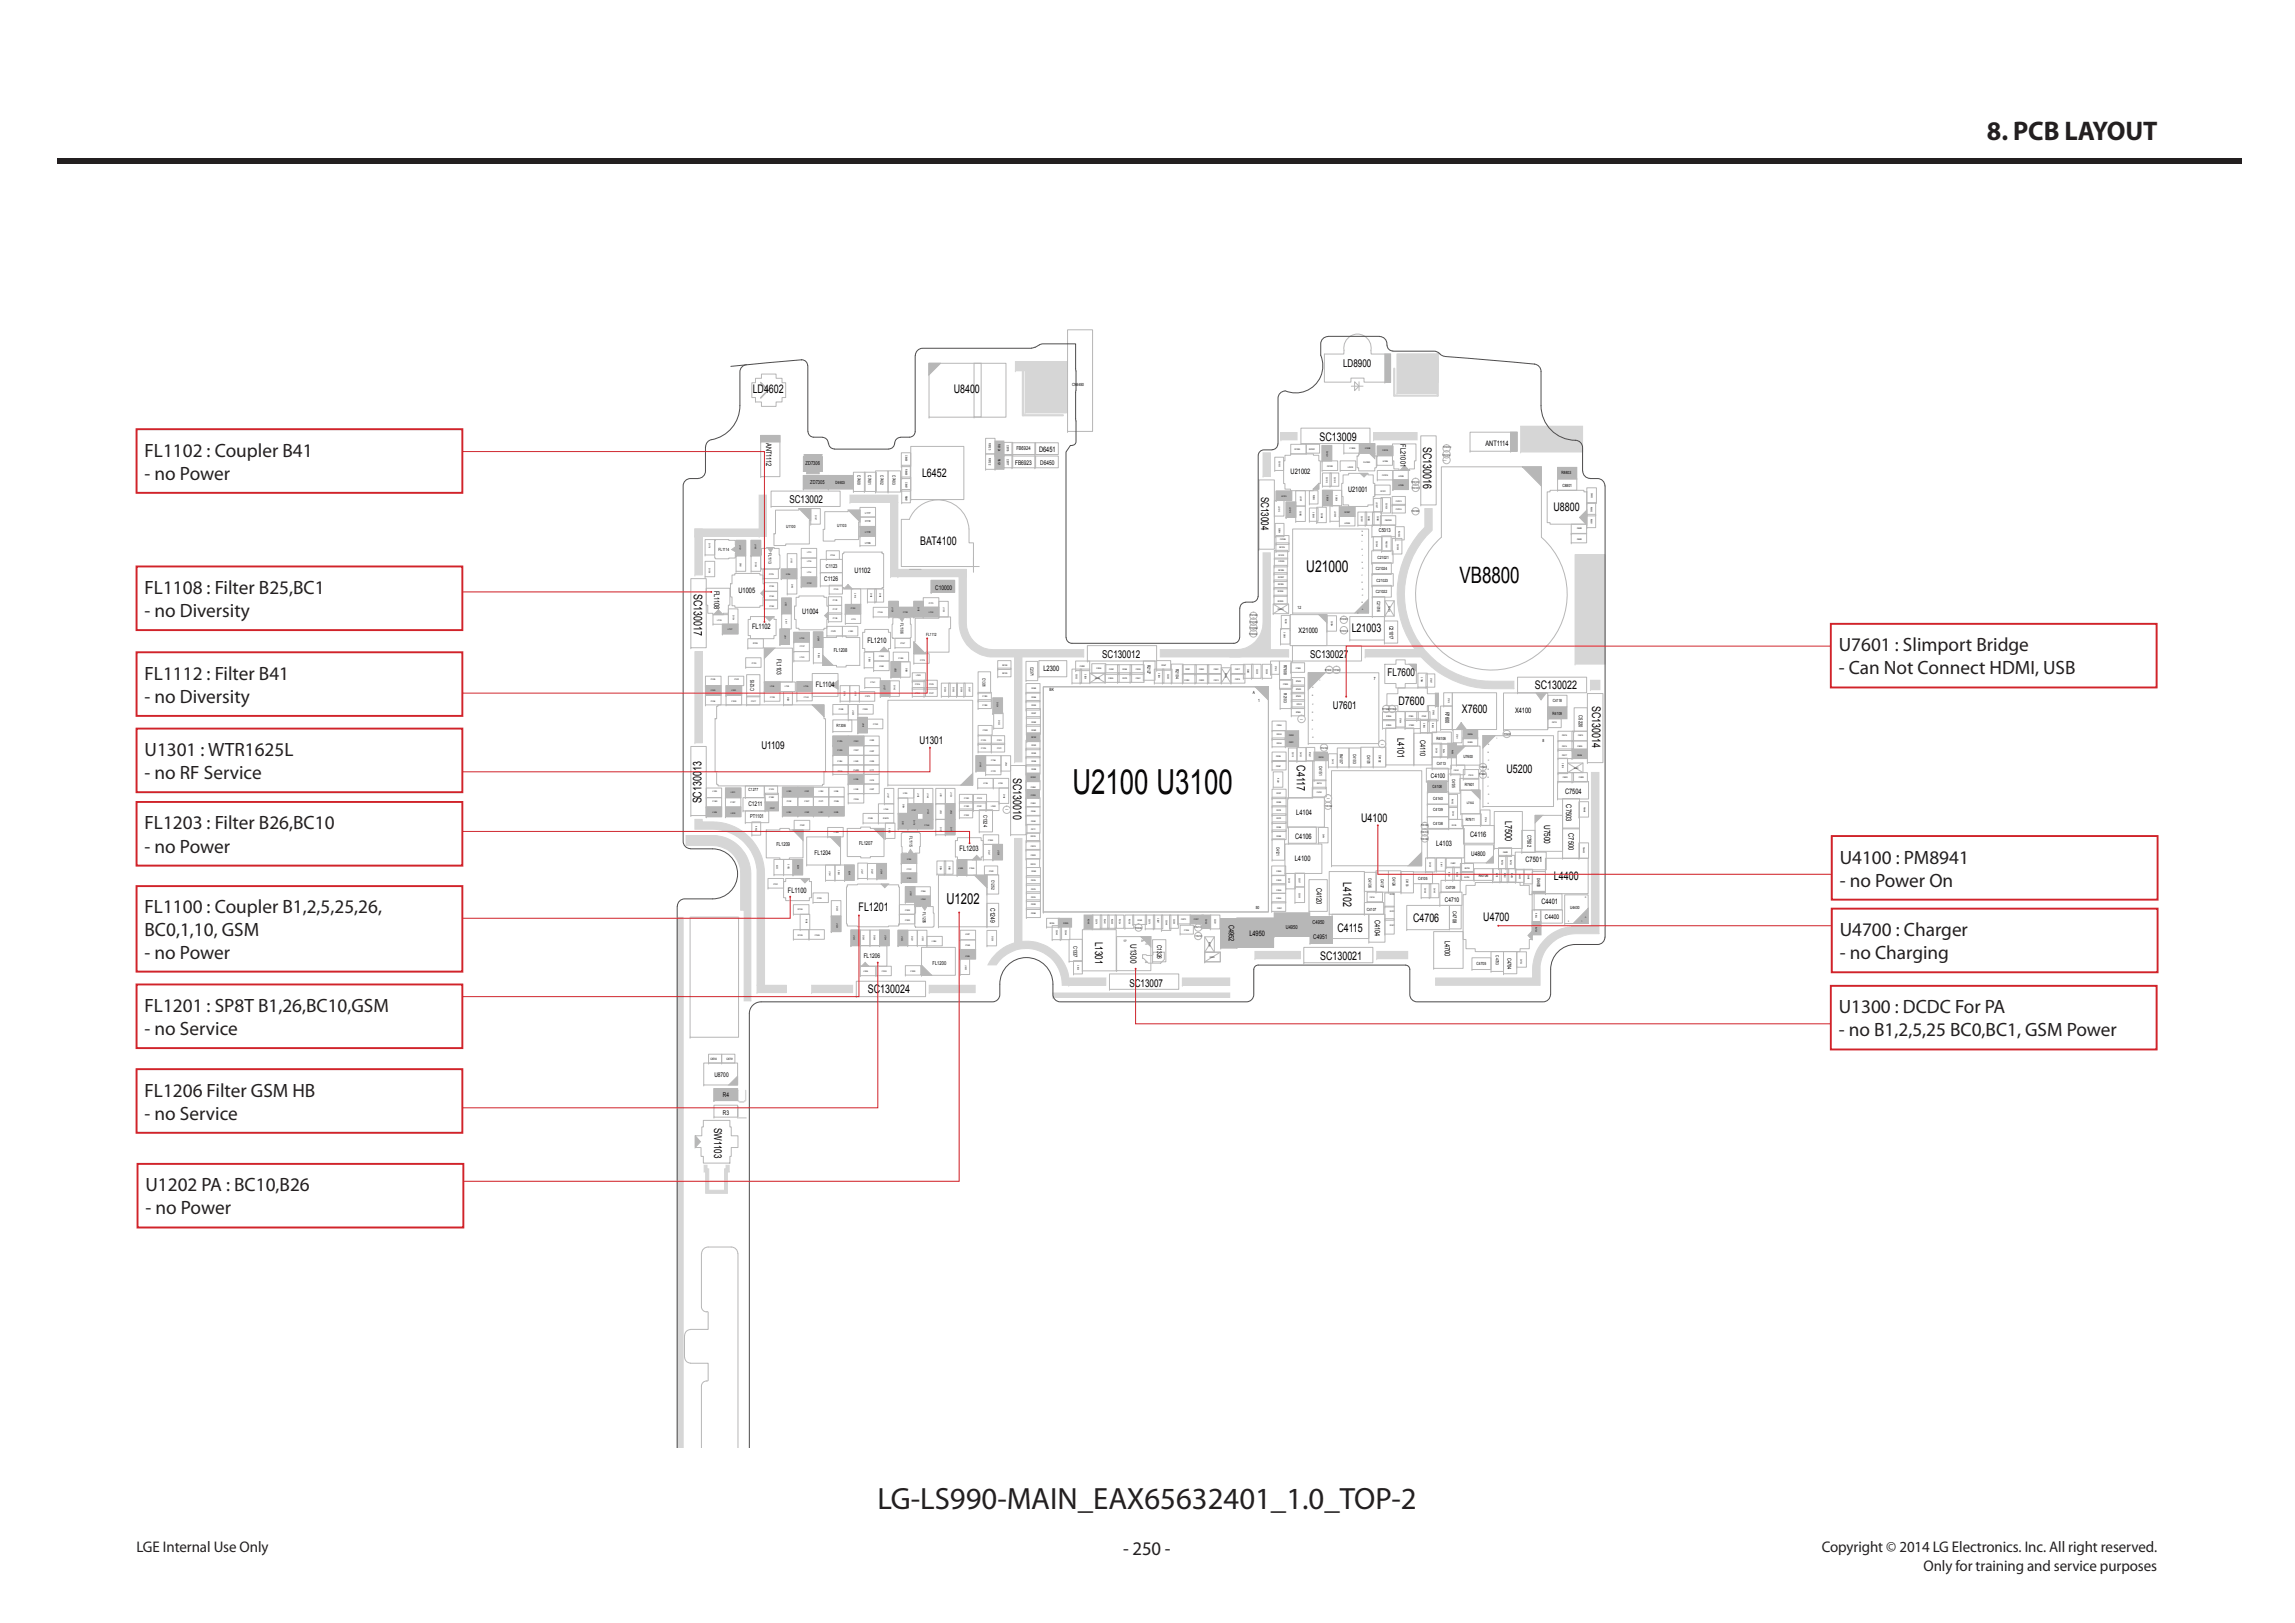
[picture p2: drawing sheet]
<svg xmlns="http://www.w3.org/2000/svg" width="420mm" height="297mm" viewBox="0 0 420 297" stroke-linecap="round" stroke-linejoin="round" font-family="sans-serif">
<defs><g id="words">
<text font-size="6.3" x="196.3" y="145.3">U2100 U3100</text>
<text font-size="5.6" fill="#231f20" x="160.6" y="276.2">LG-LS990-MAIN_EAX65632401_1.0_TOP-2</text>
<text font-size="4.9" fill="#231f20" x="363.8" y="25.7">8. PCB LAYOUT</text>
<text font-size="4.1" x="267.2" y="106.8">VB8800</text>
<g font-size="3.5" fill="#231f20">
<text x="26.5" y="83.6">FL1102 : Coupler B41</text>
<text x="26.5" y="87.8">- no Power</text>
<text x="26.5" y="108.7">FL1108 : Filter B25,BC1</text>
<text x="26.5" y="112.9">- no Diversity</text>
<text x="336.6" y="119.2">U7601 : Slimport Bridge</text>
<text x="26.5" y="124.4">FL1112 : Filter B41</text>
<text x="336.6" y="123.4">- Can Not Connect HDMI, USB</text>
<text x="26.5" y="128.6">- no Diversity</text>
<text x="26.5" y="138.4">U1301 : WTR1625L</text>
<text x="26.5" y="142.6">- no RF Service</text>
<text x="26.5" y="151.8">FL1203 : Filter B26,BC10</text>
<text x="26.5" y="156">- no Power</text>
<text x="336.8" y="158">U4100 : PM8941</text>
<text x="26.5" y="167.1">FL1100 : Coupler B1,2,5,25,26,</text>
<text x="336.8" y="162.3">- no Power On</text>
<text x="26.5" y="171.3">BC0,1,10, GSM</text>
<text x="336.8" y="171.3">U4700 : Charger</text>
<text x="26.5" y="175.6">- no Power</text>
<text x="336.8" y="175.6">- no Charging</text>
<text x="26.5" y="185.2">FL1201 : SP8T B1,26,BC10,GSM</text>
<text x="336.6" y="185.5">U1300 : DCDC For PA</text>
<text x="26.5" y="189.4">- no Service</text>
<text x="336.6" y="189.7">- no B1,2,5,25 BC0,BC1, GSM Power</text>
<text x="26.5" y="200.7">FL1206 Filter GSM HB</text>
<text x="26.5" y="204.9">- no Service</text>
<text x="26.6" y="218">U1202 PA : BC10,B26</text>
<text x="26.6" y="222.3">- no Power</text>
<text x="205.6" y="284.6">- 250 -</text>
</g>
<text font-size="3" x="239.2" y="104.6">U21000</text>
<text font-size="2.8" x="173.3" y="165.5">U1202</text>
<g font-size="2.8" fill="#231f20">
<text x="25" y="284.1">LGE Internal Use Only</text>
<text x="333.5" y="284.1">Copyright © 2014 LG Electronics. Inc. All right reserved.</text>
<text x="352.2" y="287.5">Only for training and service purposes</text>
</g>
<g font-size="2.2">
<text x="137.8" y="71.9">LD4602</text>
<text x="174.6" y="72">U8400</text>
<text x="241.6" y="80.7">SC13009</text>
<text x="260.5" y="81.8" transform="rotate(90 260.5 81.8)">SC130016</text>
<text x="168.8" y="87.2">L6452</text>
<text x="284.4" y="93.5">U8800</text>
<text x="168.5" y="99.8">BAT4100</text>
<text x="127" y="108.7" transform="rotate(90 127 108.7)">SC130017</text>
<text x="247.5" y="115.7">L21003</text>
<text x="256" y="129">D7600</text>
<text x="267.6" y="130.5">X7600</text>
<text x="281" y="126.1">SC130022</text>
<text x="291.5" y="129.2" transform="rotate(90 291.5 129.2)">SC130014</text>
<text x="185.5" y="142.3" transform="rotate(90 185.5 142.3)">SC130010</text>
<text x="237.4" y="140.1" transform="rotate(90 237.4 140.1)">C4117</text>
<text x="275.8" y="141.6">U5200</text>
<text x="128.4" y="147" transform="rotate(-90 128.4 147)">SC130013</text>
<text x="249.2" y="150.4">U4100</text>
<text x="245.9" y="161.5" transform="rotate(90 245.9 161.5)">L4102</text>
<text x="284.5" y="161.1">L4400</text>
<text x="157.2" y="166.6">FL1201</text>
<text x="244.8" y="170.6">C4115</text>
<text x="258.7" y="168.8">C4706</text>
<text x="271.6" y="168.6">U4700</text>
<text x="241.7" y="175.7">SC130021</text>
<text x="158.9" y="181.8">SC130024</text>
</g>
<g font-size="2">
<text x="245.9" y="67.2">LD8900</text>
<text x="144.5" y="92">SC13002</text>
<text x="230.9" y="90.9" transform="rotate(90 230.9 90.9)">SC13004</text>
<text x="201.8" y="120.3">SC130012</text>
<text x="239.9" y="120.4">SC130027</text>
<text x="254" y="123.7">FL7600</text>
<text x="244" y="129.7">U7601</text>
<text x="139.4" y="137.1">U1109</text>
<text x="168.3" y="136.2">U1301</text>
<text x="200.5" y="172.3" transform="rotate(90 200.5 172.3)">L1301</text>
<text x="206.8" y="180.6">SC13007</text>
<text x="130.7" y="206.4" transform="rotate(90 130.7 206.4)">SW1103</text>
</g>
<g font-size="1.8">
<text x="255.8" y="135" transform="rotate(90 255.8 135)">L4101</text>
<text x="275.6" y="150.2" transform="rotate(90 275.6 150.2)">L7500</text>
</g>
<g font-size="1.6">
<text x="282.7" y="151" transform="rotate(90 282.7 151)">U7500</text>
<text x="207" y="172.8" transform="rotate(90 207 172.8)">U1300</text>
</g>
<g font-size="1.4">
<text x="140.3" y="81.1" transform="rotate(90 140.3 81.1)">ANT1112</text>
<text x="190.2" y="82.7">D6451</text>
<text x="256.4" y="81.3" transform="rotate(90 256.4 81.3)">FL21001</text>
<text x="272" y="81.6">ANT1114</text>
<text x="236.3" y="86.8">U21002</text>
<text x="246.8" y="90">U21001</text>
<text x="156.4" y="104.8">U1102</text>
<text x="130.8" y="108.1" transform="rotate(90 130.8 108.1)">FL1108</text>
<text x="135.2" y="108.6">U1005</text>
<text x="146.9" y="112.4">U1004</text>
<text x="137.7" y="115.2">FL1102</text>
<text x="158.8" y="117.7">FL1210</text>
<text x="237.7" y="115.8">X21000</text>
<text x="149.4" y="125.8">FL1104</text>
<text x="191" y="122.7">L2300</text>
<text x="277.4" y="130.5">X4100</text>
<text x="260" y="135.4" transform="rotate(90 260 135.4)">C4110</text>
<text x="237.3" y="149.2">L4104</text>
<text x="286.5" y="145.3">C7504</text>
<text x="286.7" y="147.2" transform="rotate(90 286.7 147.2)">C7503</text>
<text x="175.7" y="155.8">FL1203</text>
<text x="237.1" y="153.5">C4106</text>
<text x="263" y="154.9">L4103</text>
<text x="269.1" y="153.2">C4116</text>
<text x="287.1" y="152.5" transform="rotate(90 287.1 152.5)">C7500</text>
<text x="237" y="157.5">L4100</text>
<text x="279.3" y="157.8">C7501</text>
<text x="144.3" y="163.4">FL1100</text>
<text x="241" y="162.4" transform="rotate(90 241 162.4)">C4120</text>
<text x="282.2" y="165.5">C4401</text>
<text x="225" y="169.3" transform="rotate(90 225 169.3)">C4952</text>
<text x="228.7" y="171.3">L4950</text>
<text x="251.7" y="168.3" transform="rotate(90 251.7 168.3)">C4104</text>
<text x="264.5" y="172.2" transform="rotate(90 264.5 172.2)">L4700</text>
</g>
<g font-size="1.2">
<text x="185.8" y="85.2">FB6923</text>
<text x="190.4" y="85.2">D6450</text>
<text x="150.9" y="106.3">C1126</text>
<text x="171.2" y="107.9">C10000</text>
<text x="142.2" y="120.6" transform="rotate(90 142.2 120.6)">FL1103</text>
<text x="262" y="142.4">C4100</text>
<text x="137" y="147.5">C1211</text>
<text x="149.1" y="156.4">FL1204</text>
<text x="269.4" y="156.6">U4800</text>
<text x="181.3" y="166.2" transform="rotate(90 181.3 166.2)">C1249</text>
<text x="264.5" y="165">C4710</text>
<text x="211.9" y="172.9" transform="rotate(90 211.9 172.9)">C1326</text>
<text x="240.4" y="171.9">C4951</text>
<text x="282.8" y="168.2">C4400</text>
<text x="158.1" y="175.4">FL1206</text>
<text x="130.8" y="197">U8700</text>
<text x="132.4" y="200.7">R4</text>
<text x="132.4" y="204.1">R3</text>
</g>
<g font-size="1">
<text x="186.1" y="82.4">FB6924</text>
<text x="147.5" y="85.1">ZD7306</text>
<text x="148.3" y="88.6">ZD7305</text>
<text x="252.4" y="97.4">C5013</text>
<text x="151.2" y="103.9">C1123</text>
<text x="152.6" y="119.4">FL1208</text>
<text x="254.4" y="114.5" transform="rotate(90 254.4 114.5)">C21017</text>
<text x="138.1" y="126.5" transform="rotate(-90 138.1 126.5)">C1215</text>
<text x="264.6" y="130.2" transform="rotate(90 264.6 130.2)">R7600</text>
<text x="289" y="130.9" transform="rotate(90 289 130.9)">C5220</text>
<text x="137.3" y="149.8">PT1101</text>
<text x="180.1" y="149.1" transform="rotate(90 180.1 149.1)">C1324</text>
<text x="142.2" y="154.9">FL1209</text>
<text x="157.3" y="154.6">FL1207</text>
<text x="279.6" y="152.8" transform="rotate(90 279.6 152.8)">C7502</text>
<text x="266" y="166.8" transform="rotate(90 266 166.8)">C4708</text>
<text x="196.6" y="173.1" transform="rotate(90 196.6 173.1)">C1337</text>
<text x="235.4" y="170">U4950</text>
<text x="240.3" y="169.2">C4950</text>
<text x="170.7" y="176.5">FL1200</text>
<text x="276" y="175.3" transform="rotate(90 276 175.3)">C4704</text>
</g>
<g font-size=".8">
<text x="196.3" y="70.7">CN6450</text>
<text x="153" y="88.6">D4603</text>
<text x="157" y="87" transform="rotate(90 157 87)">C7400</text>
<text x="159" y="87" transform="rotate(90 159 87)">C7401</text>
<text x="161.2" y="87" transform="rotate(90 161.2 87)">C7402</text>
<text x="163.4" y="87" transform="rotate(90 163.4 87)">C7403</text>
<text x="285.9" y="86.8">R8803</text>
<text x="286" y="89.2">C8801</text>
<text x="131.6" y="100.8">FL1114</text>
<text x="140.7" y="101.2" transform="rotate(90 140.7 101.2)">FL1113</text>
<text x="143.9" y="96.6">U1100</text>
<text x="153.3" y="96.5">U1103</text>
<text x="251.9" y="104.3">C21024</text>
<text x="252" y="106.6">C21023</text>
<text x="252.2" y="102.3">C21021</text>
<text x="164.9" y="114" transform="rotate(90 164.9 114)">FL1106</text>
<text x="237.6" y="111.5">12</text>
<text x="251.9" y="108.6">C21022</text>
<text x="252.2" y="109.9" transform="rotate(90 252.2 109.9)">C21016</text>
<text x="169.6" y="116.4">FL1112</text>
<text x="179.9" y="124" transform="rotate(90 179.9 124)">C1301</text>
<text x="188.6" y="122" transform="rotate(90 188.6 122)">C2371</text>
<text x="210.1" y="121.6" transform="rotate(90 210.1 121.6)">R2127</text>
<text x="215.3" y="122.4" transform="rotate(90 215.3 122.4)">R2104</text>
<text x="235" y="121.7" transform="rotate(90 235 121.7)">R7608</text>
<text x="251.5" y="124.5">7</text>
<text x="192.2" y="126.5">BK</text>
<text x="229.4" y="127.1">A</text>
<text x="230.3" y="128.4">1</text>
<text x="235" y="126.9" transform="rotate(90 235 126.9)">R2103</text>
<text x="284.2" y="130.8">R4109</text>
<text x="284.3" y="128.6">C4118</text>
<text x="153.1" y="133.1">R1306</text>
<text x="263" y="135.4">R4106</text>
<text x="282.4" y="135.8">8</text>
<text x="241.5" y="140.2" transform="rotate(90 241.5 140.2)">C4151</text>
<text x="245.3" y="138" transform="rotate(90 245.3 138)">R4107</text>
<text x="247.7" y="138" transform="rotate(90 247.7 138)">C4103</text>
<text x="250.3" y="138.1" transform="rotate(90 250.3 138.1)">C4101</text>
<text x="263" y="139.9">C4113</text>
<text x="265.9" y="142.5" transform="rotate(90 265.9 142.5)">C4135</text>
<text x="267.9" y="138.7">U7600</text>
<text x="268.2" y="143.9">R7601</text>
<text x="137.1" y="144.7">C1277</text>
<text x="262.3" y="144.3">C4108</text>
<text x="262.4" y="148.5">C4139</text>
<text x="262.4" y="146.4">C4140</text>
<text x="166.5" y="153" transform="rotate(90 166.5 153)">FL1115</text>
<text x="233.7" y="154.9" transform="rotate(90 233.7 154.9)">C4121</text>
<text x="262.4" y="151.1">C4138</text>
<text x="268.4" y="150.3">R7611</text>
<text x="181.5" y="161" transform="rotate(90 181.5 161)">C1252</text>
<text x="250.5" y="160.7" transform="rotate(90 250.5 160.7)">C4136</text>
<text x="252.8" y="160.8" transform="rotate(90 252.8 160.8)">C4137</text>
<text x="255" y="160.5" transform="rotate(90 255 160.5)">C4124</text>
<text x="259.6" y="161.1">C4105</text>
<text x="270.7" y="160.4">R4706</text>
<text x="281.4" y="160.6" transform="rotate(90 281.4 160.6)">D4400</text>
<text x="169" y="166.9" transform="rotate(90 169 166.9)">FL1205</text>
<text x="229.9" y="166.3">50</text>
<text x="250.2" y="166.8">C4107</text>
<text x="264.7" y="162.6">C4709</text>
<text x="287.5" y="166.4">U4400</text>
<text x="270.3" y="176.6">C4705</text>
<text x="273.9" y="174.9" transform="rotate(90 273.9 174.9)">C4703</text>
</g>
<g font-size=".6">
<text x="181" y="81.1" transform="rotate(90 181 81.1)">R6123</text>
<text x="181" y="83.9" transform="rotate(90 181 83.9)">R6122</text>
<text x="182.8" y="81.3" transform="rotate(90 182.8 81.3)">R6124</text>
<text x="182.8" y="83.9" transform="rotate(90 182.8 83.9)">R6121</text>
<text x="184.3" y="81.5" transform="rotate(90 184.3 81.5)">C6118</text>
<text x="184.3" y="84" transform="rotate(90 184.3 84)">C6117</text>
<text x="252.5" y="138.2" transform="rotate(90 252.5 138.2)">C4102</text>
<text x="268.6" y="147.2">U7602</text>
<text x="257.5" y="160.9" transform="rotate(90 257.5 160.9)">C4133</text>
<text x="130" y="194">C8700</text>
<text x="133" y="194">C8701</text>
</g>
<g font-size=".5">
<text x="165.8" y="83.4" transform="rotate(90 165.8 83.4)">C8400</text>
<text x="264.1" y="83.4">TP21014</text>
<text x="264.2" y="82.1">TP21013</text>
<text x="165.8" y="85.9" transform="rotate(90 165.8 85.9)">R8400</text>
<text x="165.8" y="88.3" transform="rotate(90 165.8 88.3)">C8401</text>
<text x="258.4" y="88.4">TP21010</text>
<text x="258.5" y="89.6">TP21011</text>
<text x="158.4" y="95.6">C1118</text>
<text x="158.4" y="94">L1117</text>
<text x="165.8" y="90.7" transform="rotate(90 165.8 90.7)">R8401</text>
<text x="258.4" y="93.7">TP21000</text>
<text x="158.4" y="99.6">L1169</text>
<text x="158.4" y="97.6">L1118</text>
<text x="228.8" y="112.8">TP21002</text>
<text x="228.8" y="114">TP21005</text>
<text x="245.4" y="113.5">TP21001</text>
<text x="228.7" y="116.2">TP21003</text>
<text x="228.8" y="115.1">TP21004</text>
<text x="245.4" y="115.7">TP21012</text>
<text x="242.5" y="122.8">TP7600</text>
<text x="244.1" y="122.8">TP7601</text>
<text x="253.1" y="129.9">TP7602TP7603</text>
<text x="241.8" y="137">TP4102</text>
<text x="275.3" y="134.5">TP5200</text>
<text x="270.8" y="141.9">TP5202</text>
<text x="271" y="140.6">TP5201</text>
<text x="242.6" y="147.6">TP4106</text>
<text x="260.2" y="152.4">TP4110</text>
<text x="260.2" y="153.7">TP4108</text>
<text x="260.2" y="151.2">TP4109</text>
<text x="207.8" y="170">TP2300</text>
<text x="218.7" y="169.9">TP4113</text>
<text x="218.9" y="171.5">TP4101</text>
</g>
<g font-size=".4">
<text x="237" y="82.4">C21039</text>
<text x="239.7" y="82.4">R21001</text>
<text x="242.8" y="82.5" transform="rotate(90 242.8 82.5)">C21031</text>
<text x="247.1" y="82.2">C13008</text>
<text x="249.9" y="82.2">L13008</text>
<text x="253.1" y="82.6">C21019</text>
<text x="234.1" y="84.3" transform="rotate(90 234.1 84.3)">C21033</text>
<text x="242.8" y="87.3" transform="rotate(90 242.8 87.3)">C21012</text>
<text x="243" y="85.4">C21030</text>
<text x="244.3" y="87.3" transform="rotate(90 244.3 87.3)">C21015</text>
<text x="246.8" y="85.6">L21010</text>
<text x="249.6" y="84.7">FL21000</text>
<text x="252.7" y="90">C21011</text>
<text x="253.1" y="87.1">C21018</text>
<text x="253.1" y="84.6">L21004</text>
<text x="256" y="88.9">L21006</text>
<text x="256" y="87.3">L21005</text>
<text x="149.2" y="94.2" transform="rotate(90 149.2 94.2)">C1197</text>
<text x="234" y="92.6" transform="rotate(90 234 92.6)">L21013</text>
<text x="234.6" y="91">L21014</text>
<text x="236.1" y="92.9" transform="rotate(90 236.1 92.9)">L21012</text>
<text x="238" y="93.4" transform="rotate(90 238 93.4)">C21032</text>
<text x="238" y="90.8" transform="rotate(90 238 90.8)">L21011</text>
<text x="240.4" y="93.8" transform="rotate(90 240.4 93.8)">C21005</text>
<text x="240.4" y="90.5" transform="rotate(90 240.4 90.5)">R21002</text>
<text x="241.9" y="93.8" transform="rotate(90 241.9 93.8)">C21006</text>
<text x="242.9" y="90.7" transform="rotate(90 242.9 90.7)">C21029</text>
<text x="244.3" y="93.6" transform="rotate(90 244.3 93.6)">L21009</text>
<text x="244.6" y="90.7" transform="rotate(90 244.6 90.7)">C21028</text>
<text x="246.1" y="93.9">C21027</text>
<text x="246.2" y="95.9">L21008</text>
<text x="249.2" y="94.5" transform="rotate(90 249.2 94.5)">C21001</text>
<text x="250.5" y="94.4" transform="rotate(90 250.5 94.4)">C21002</text>
<text x="251.9" y="92" transform="rotate(90 251.9 92)">L21007</text>
<text x="252.1" y="94.4" transform="rotate(90 252.1 94.4)">C21003</text>
<text x="253.6" y="95.4">FB21000</text>
<text x="253.7" y="92.1" transform="rotate(90 253.7 92.1)">C21020</text>
<text x="255.6" y="93.4">C21014</text>
<text x="255.6" y="91.8">C21013</text>
<text x="291.2" y="95" transform="rotate(90 291.2 95)">R8801</text>
<text x="291.2" y="92.8" transform="rotate(90 291.2 92.8)">R8802</text>
<text x="291.3" y="90.2" transform="rotate(90 291.3 90.2)">C8803</text>
<text x="129.8" y="99.4" transform="rotate(90 129.8 99.4)">C1178</text>
<text x="135.4" y="99.8" transform="rotate(90 135.4 99.8)">L1161</text>
<text x="138.2" y="99.6" transform="rotate(90 138.2 99.6)">L1160</text>
<text x="147.8" y="101.3">L1113</text>
<text x="152" y="101.7">C1124</text>
<text x="234.1" y="101.7">C21010</text>
<text x="234.1" y="96.5" transform="rotate(90 234.1 96.5)">C21004</text>
<text x="234.2" y="100.2">R21014</text>
<text x="234.4" y="98.8">C21026</text>
<text x="249.3" y="97.3">N</text>
<text x="249.3" y="100.6">K</text>
<text x="249.3" y="98">M</text>
<text x="249.4" y="101.8">J</text>
<text x="252" y="99" transform="rotate(90 252 99)">C21040</text>
<text x="253.7" y="99" transform="rotate(90 253.7 99)">FB21001</text>
<text x="255.8" y="99.6" transform="rotate(90 255.8 99.6)">C21008</text>
<text x="256.1" y="97.2" transform="rotate(90 256.1 97.2)">R21003</text>
<text x="288.7" y="96.9">C8800</text>
<text x="288.7" y="98.9">C8802</text>
<text x="129.8" y="104" transform="rotate(90 129.8 104)">C1156</text>
<text x="135.4" y="103" transform="rotate(90 135.4 103)">C1181</text>
<text x="138.3" y="102.8" transform="rotate(90 138.3 102.8)">C1180</text>
<text x="140.8" y="105.2">C1176</text>
<text x="140.9" y="107.5">C1155</text>
<text x="143.9" y="105.2">L1104</text>
<text x="144.8" y="102.2" transform="rotate(90 144.8 102.2)">L1103</text>
<text x="144.9" y="106.8" transform="rotate(90 144.9 106.8)">C1110</text>
<text x="147.8" y="102.8">L1116</text>
<text x="147.8" y="104.8">L1114</text>
<text x="147.8" y="106.8">C1121</text>
<text x="152.6" y="107.9">C1125</text>
<text x="234" y="107.1">R21005</text>
<text x="234" y="105.7">R21007</text>
<text x="234" y="104.4">R21006</text>
<text x="234.1" y="102.9">C21009</text>
<text x="249.3" y="106.6">E</text>
<text x="249.3" y="103">H</text>
<text x="249.4" y="107.9">D</text>
<text x="249.4" y="104.2">G</text>
<text x="131.3" y="113.7">L1135</text>
<text x="134.2" y="112.6" transform="rotate(90 134.2 112.6)">C1154</text>
<text x="140.9" y="109.2">C1145</text>
<text x="140.9" y="111.1">C1182</text>
<text x="143.8" y="110.2" transform="rotate(90 143.8 110.2)">L1112</text>
<text x="143.8" y="113.4" transform="rotate(90 143.8 113.4)">C1117</text>
<text x="152.5" y="113.3">C1128</text>
<text x="152.5" y="109.9">C1129</text>
<text x="152.5" y="111.7">C1127</text>
<text x="155.8" y="111.5">C1122</text>
<text x="155.9" y="113.5">L1115</text>
<text x="156.5" y="108.6" transform="rotate(90 156.5 108.6)">C1119</text>
<text x="159.4" y="108.5" transform="rotate(90 159.4 108.5)">C1198</text>
<text x="160.7" y="112.1">C1146</text>
<text x="161" y="108.5" transform="rotate(90 161 108.5)">C1199</text>
<text x="163.3" y="111.1" transform="rotate(90 163.3 111.1)">L1129</text>
<text x="165.3" y="112.2">C1130</text>
<text x="168" y="111" transform="rotate(90 168 111)">C1163</text>
<text x="170" y="110.6">C1173</text>
<text x="170.1" y="112.2">L1152</text>
<text x="172.7" y="111.1" transform="rotate(90 172.7 111.1)">L1150</text>
<text x="233.9" y="110.1">R21009</text>
<text x="233.9" y="108.4">R21008</text>
<text x="234" y="111.6">R21012</text>
<text x="235.3" y="113.2" transform="rotate(90 235.3 113.2)">R21011</text>
<text x="243.7" y="113.6" transform="rotate(90 243.7 113.6)">C21034</text>
<text x="248.5" y="112.4">1</text>
<text x="249.3" y="110.4">B</text>
<text x="249.4" y="109.2">C</text>
<text x="249.4" y="111.6">A</text>
<text x="254.2" y="111" transform="rotate(90 254.2 111)">R21013</text>
<text x="133.3" y="115.3">L1137</text>
<text x="137.9" y="117.8">R1109</text>
<text x="143.6" y="116.2" transform="rotate(90 143.6 116.2)">L1111</text>
<text x="146.4" y="116.9">L1122</text>
<text x="146.5" y="118.4">C1137</text>
<text x="149.7" y="116.4" transform="rotate(90 149.7 116.4)">L1260</text>
<text x="149.8" y="119.6" transform="rotate(90 149.8 119.6)">R1202</text>
<text x="152.1" y="115.7">C1270</text>
<text x="155.4" y="115.7">L1250</text>
<text x="164.8" y="117.8">C1147</text>
<text x="235.1" y="115.8" transform="rotate(90 235.1 115.8)">C21035</text>
<text x="130.1" y="124.5">C1235</text>
<text x="134.5" y="124.5">C1231</text>
<text x="137.6" y="121.5">C1133</text>
<text x="141" y="125.7">L1124</text>
<text x="143.7" y="125.8">L1125</text>
<text x="146.4" y="120.4">L1123</text>
<text x="147.2" y="125.8">L1126</text>
<text x="159" y="120.3" transform="rotate(90 159 120.3)">C1283</text>
<text x="159.4" y="125.1">C1141</text>
<text x="161" y="120.3">C1284</text>
<text x="161" y="122.1">L1262</text>
<text x="161.8" y="125.4" transform="rotate(90 161.8 125.4)">L1127</text>
<text x="163.6" y="125.4" transform="rotate(90 163.6 125.4)">C1142</text>
<text x="163.8" y="122.2" transform="rotate(90 163.8 122.2)">L1222</text>
<text x="164.5" y="120.6">C1228</text>
<text x="165.9" y="122.2" transform="rotate(90 165.9 122.2)">C1260</text>
<text x="167.5" y="125.4">C1316</text>
<text x="167.7" y="123.8">L1303</text>
<text x="168.5" y="120.9">C1174</text>
<text x="170.1" y="125.4">C1315</text>
<text x="172.9" y="125.8" transform="rotate(90 172.9 125.8)">C1304</text>
<text x="174.5" y="125.8" transform="rotate(90 174.5 125.8)">C1302</text>
<text x="175.9" y="125.8" transform="rotate(90 175.9 125.8)">C1306</text>
<text x="177.4" y="125.8" transform="rotate(90 177.4 125.8)">C1307</text>
<text x="183.5" y="121.8">R2108</text>
<text x="183.5" y="123.3">R2109</text>
<text x="196.9" y="123.4" transform="rotate(90 196.9 123.4)">C2322</text>
<text x="197.7" y="122">C2390</text>
<text x="198.6" y="123.4" transform="rotate(90 198.6 123.4)">C2328</text>
<text x="200.5" y="124.2">R2309</text>
<text x="200.8" y="122.4">C2356</text>
<text x="203" y="124.3">C2355</text>
<text x="203.1" y="122.6">C2351</text>
<text x="205.5" y="122.6">C2384</text>
<text x="205.5" y="124.3">C2375</text>
<text x="208" y="124.3">C2341</text>
<text x="208" y="122.6">C2338</text>
<text x="212.1" y="123.2" transform="rotate(90 212.1 123.2)">C2364</text>
<text x="212.6" y="121.8">C2347</text>
<text x="213.7" y="123.3" transform="rotate(90 213.7 123.3)">C2365</text>
<text x="216.9" y="124.6">C2302</text>
<text x="217" y="122.7">C2301</text>
<text x="219.6" y="122.7">C2383</text>
<text x="219.6" y="124.6">C2300</text>
<text x="222.2" y="122.7">C2381</text>
<text x="222.2" y="124.6">C2313</text>
<text x="224.3" y="123.2" transform="rotate(90 224.3 123.2)">R2300</text>
<text x="226.1" y="124.4">C2318</text>
<text x="226.1" y="122.7">C2317</text>
<text x="228.4" y="122.4" transform="rotate(90 228.4 122.4)">C2345</text>
<text x="230" y="122.5" transform="rotate(90 230 122.5)">C2339</text>
<text x="231.8" y="122.4" transform="rotate(90 231.8 122.4)">C2329</text>
<text x="233.5" y="121.9" transform="rotate(90 233.5 121.9)">C7613</text>
<text x="234.9" y="125.3">C7609</text>
<text x="237.3" y="122.4">C7608</text>
<text x="237.3" y="124.8">R7602</text>
<text x="240.3" y="125.9">A</text>
<text x="241.5" y="124.7">1</text>
<text x="260.2" y="124" transform="rotate(90 260.2 124)">C7606</text>
<text x="261.9" y="124.1" transform="rotate(90 261.9 124.1)">C7607</text>
<text x="130.1" y="126.5">L1229</text>
<text x="130.1" y="128.5">C1234</text>
<text x="133.9" y="126.5">L1223</text>
<text x="133.9" y="128.5">C1230</text>
<text x="137.5" y="128.5">C1217</text>
<text x="141" y="127.7">C1139</text>
<text x="144.2" y="127.5" transform="rotate(90 144.2 127.5)">C1220</text>
<text x="147.2" y="127.8">C1140</text>
<text x="153.6" y="130">C1208</text>
<text x="154.5" y="126.4" transform="rotate(90 154.5 126.4)">C1274</text>
<text x="156.1" y="130" transform="rotate(90 156.1 130)">L1209</text>
<text x="156.5" y="126.5" transform="rotate(90 156.5 126.5)">L1210</text>
<text x="158" y="130">C1209</text>
<text x="158.4" y="127.5">C1275</text>
<text x="167.5" y="127">C1314</text>
<text x="170.1" y="127">C1317</text>
<text x="179.9" y="127.7">C1305</text>
<text x="179.9" y="129.1">C1308</text>
<text x="182.5" y="128.5" transform="rotate(90 182.5 128.5)">C1334</text>
<text x="182.8" y="131.7" transform="rotate(90 182.8 131.7)">C1333</text>
<text x="188.8" y="126.2">C2369</text>
<text x="188.8" y="130.8">C2357</text>
<text x="188.8" y="129.3">C2353</text>
<text x="188.8" y="127.7">C2366</text>
<text x="237.3" y="130.5">R7604</text>
<text x="237.3" y="127.7">R7603</text>
<text x="237.3" y="126.3">R7609</text>
<text x="237.4" y="129">R7610</text>
<text x="240.2" y="130.4">D</text>
<text x="240.2" y="127.4">B</text>
<text x="240.3" y="129">C</text>
<text x="253.8" y="131.2">R7606</text>
<text x="256.3" y="131.4" transform="rotate(90 256.3 131.4)">C7604</text>
<text x="257.9" y="131.2">C7605</text>
<text x="260.3" y="131.2">C7601</text>
<text x="262.3" y="129.9" transform="rotate(90 262.3 129.9)">C7602</text>
<text x="265.1" y="127.7" transform="rotate(90 265.1 127.7)">C7612</text>
<text x="153.3" y="135.8">C1276</text>
<text x="153.3" y="137.5">C1219</text>
<text x="156.3" y="135.7">C1281</text>
<text x="156.3" y="137.5">C1207</text>
<text x="157.9" y="132.3" transform="rotate(90 157.9 132.3)">L1119</text>
<text x="159.2" y="137.7">L1207</text>
<text x="159.2" y="135.7">L1200</text>
<text x="159.9" y="132.6">C1120</text>
<text x="179.7" y="137.1">C1318</text>
<text x="179.7" y="135.6">C1319</text>
<text x="179.9" y="133.8">C1300</text>
<text x="182.5" y="135.6">C1313</text>
<text x="182.5" y="137.1">C1311</text>
<text x="188.8" y="133.7">C2380</text>
<text x="188.8" y="136.6">C2323</text>
<text x="188.8" y="138">C2325</text>
<text x="188.8" y="132.3">C2382</text>
<text x="188.8" y="135.1">R2122</text>
<text x="233.8" y="136.2">R2144</text>
<text x="233.8" y="134.6">R2143</text>
<text x="233.8" y="132.9">C2354</text>
<text x="236" y="136.1">C2101</text>
<text x="236" y="134.6">C2100</text>
<text x="236.5" y="137.7" transform="rotate(90 236.5 137.7)">C2110</text>
<text x="238" y="137.7" transform="rotate(90 238 137.7)">C4123</text>
<text x="239.7" y="137.7" transform="rotate(90 239.7 137.7)">R7607</text>
<text x="240.2" y="133.5">F</text>
<text x="240.2" y="132">E</text>
<text x="240.3" y="135.1">G</text>
<text x="253.8" y="132.8">R7605</text>
<text x="258" y="132.8">C7600</text>
<text x="260.6" y="132.4" transform="rotate(90 260.6 132.4)">C7603</text>
<text x="262.2" y="132.4" transform="rotate(90 262.2 132.4)">R4105</text>
<text x="262.9" y="136.9" transform="rotate(90 262.9 136.9)">C4126</text>
<text x="264.2" y="137" transform="rotate(90 264.2 137)">R4114</text>
<text x="265.8" y="137.2" transform="rotate(90 265.8 137.2)">R4115</text>
<text x="266.7" y="134.3" transform="rotate(90 266.7 134.3)">C7611</text>
<text x="268.7" y="134.5">R5206</text>
<text x="268.7" y="135.9">R5205</text>
<text x="272.4" y="137.9">B</text>
<text x="272.5" y="136.3">A</text>
<text x="284.2" y="132.3">C4119</text>
<text x="286" y="136.7">C5214</text>
<text x="286" y="134.7">C5218</text>
<text x="288.8" y="136.7">C5205</text>
<text x="288.9" y="134.7">C5219</text>
<text x="153.3" y="139.4">C1204</text>
<text x="153.4" y="141.4">C1135</text>
<text x="156.2" y="141.1">C14009</text>
<text x="156.3" y="139.4">L1603</text>
<text x="156.3" y="142.8">L1256</text>
<text x="159.2" y="142.9">L1218</text>
<text x="159.2" y="139.5">L1259</text>
<text x="159.2" y="141.2">L1171</text>
<text x="179.4" y="139.5" transform="rotate(90 179.4 139.5)">L1145</text>
<text x="180" y="143.5">L1136</text>
<text x="181.5" y="141.2">C1172</text>
<text x="181.5" y="139.2">C1164</text>
<text x="182.8" y="143.5">L1138</text>
<text x="184.1" y="139.4" transform="rotate(90 184.1 139.4)">L1144</text>
<text x="188.7" y="142.4">R2140</text>
<text x="188.8" y="139.5">C2358</text>
<text x="188.8" y="141">C2398</text>
<text x="233.6" y="140.4">C2367</text>
<text x="233.6" y="138.5">C2336</text>
<text x="233.9" y="142.5" transform="rotate(90 233.9 142.5)">R2121</text>
<text x="241.1" y="143.5">R4118</text>
<text x="241.5" y="138.7">R4104</text>
<text x="243.9" y="138.9" transform="rotate(90 243.9 138.9)">C4112</text>
<text x="266.2" y="141">C4142</text>
<text x="268.8" y="142">C7610</text>
<text x="272.4" y="141">D</text>
<text x="272.4" y="142.4">E</text>
<text x="272.4" y="139.4">C</text>
<text x="286" y="139.7" transform="rotate(90 286 139.7)">C5216</text>
<text x="286" y="138.4">C5217</text>
<text x="286.1" y="142.4">C5203</text>
<text x="288.2" y="140.7">R5201</text>
<text x="288.8" y="138.4">R5204</text>
<text x="289.1" y="142.4">C5209</text>
<text x="130.5" y="148.9">L1234</text>
<text x="130.5" y="145">L1235</text>
<text x="130.5" y="146.9">C1240</text>
<text x="133.8" y="147">C1237</text>
<text x="133.8" y="145.2">L1231</text>
<text x="133.8" y="149">L1230</text>
<text x="140.8" y="144.6">C1212</text>
<text x="140.8" y="146.1">C1282</text>
<text x="141" y="148">C1107</text>
<text x="144" y="146.8">C1232</text>
<text x="144.1" y="148.8">L1224</text>
<text x="144.1" y="144.9">L1225</text>
<text x="147.3" y="146.8">C1227</text>
<text x="147.3" y="148.8">L1220</text>
<text x="147.3" y="144.9">L1221</text>
<text x="149.9" y="146.8">C1271</text>
<text x="149.9" y="148.9">L1251</text>
<text x="149.9" y="145">L1252</text>
<text x="152.7" y="145">L1206</text>
<text x="152.7" y="148.9">L1205</text>
<text x="152.7" y="146.8">C1206</text>
<text x="156.3" y="146.3">C1236</text>
<text x="156.3" y="144.6">L1228</text>
<text x="158.9" y="150">C1238</text>
<text x="159.2" y="144.6">L1227</text>
<text x="161.7" y="150">R14013</text>
<text x="161.8" y="148.2">L1166</text>
<text x="162.5" y="145.2" transform="rotate(90 162.5 145.2)">L1167</text>
<text x="165.3" y="147.1" transform="rotate(90 165.3 147.1)">C1184</text>
<text x="165.3" y="145.4">L1105</text>
<text x="166.9" y="148.4">L1157</text>
<text x="168" y="145.1" transform="rotate(90 168 145.1)">L1155</text>
<text x="169.7" y="145.2" transform="rotate(90 169.7 145.2)">L1149</text>
<text x="169.8" y="148.1" transform="rotate(90 169.8 148.1)">L1128</text>
<text x="172.1" y="148.2" transform="rotate(90 172.1 148.2)">L1153</text>
<text x="172.1" y="145.1" transform="rotate(90 172.1 145.1)">L1151</text>
<text x="174" y="145" transform="rotate(90 174 145)">L1154</text>
<text x="174" y="148.2" transform="rotate(90 174 148.2)">L1156</text>
<text x="176.5" y="149.3">C1322</text>
<text x="176.5" y="146.2">C1323</text>
<text x="176.5" y="147.7">C1320</text>
<text x="178.9" y="147.7">C1321</text>
<text x="178.9" y="146.2">C1312</text>
<text x="181.4" y="147.7">L1302</text>
<text x="183.7" y="145.3" transform="rotate(90 183.7 145.3)">C1194</text>
<text x="188.7" y="144.1">C2362</text>
<text x="188.7" y="147.1">C2343</text>
<text x="188.7" y="145.6">C2105</text>
<text x="188.8" y="148.7">C2344</text>
<text x="233.7" y="149.9">C2372</text>
<text x="233.7" y="145.4">C2327</text>
<text x="233.7" y="148.4">C2374</text>
<text x="233.7" y="147">C2389</text>
<text x="241.1" y="145.1">C4122</text>
<text x="265.8" y="146.2" transform="rotate(90 265.8 146.2)">R4102</text>
<text x="265.9" y="148.5" transform="rotate(90 265.9 148.5)">C4144</text>
<text x="271.9" y="149.6" transform="rotate(90 271.9 149.6)">C7614</text>
<text x="272.4" y="147.1">H</text>
<text x="272.4" y="145.5">G</text>
<text x="289.9" y="147.6" transform="rotate(90 289.9 147.6)">FB4401</text>
<text x="138.3" y="151.3" transform="rotate(90 138.3 151.3)">R1102</text>
<text x="146.5" y="151.2">C1221</text>
<text x="152.7" y="152.5">C1226</text>
<text x="162.7" y="151.6" transform="rotate(90 162.7 151.6)">C1192</text>
<text x="165.2" y="150.2" transform="rotate(90 165.2 150.2)">C1111</text>
<text x="167.2" y="150.1" transform="rotate(90 167.2 150.1)">C1179</text>
<text x="169.3" y="151.2">C1148</text>
<text x="172.1" y="151.4" transform="rotate(90 172.1 151.4)">C1157</text>
<text x="174" y="151.4" transform="rotate(90 174 151.4)">C1177</text>
<text x="180.9" y="153.9">C1248</text>
<text x="180.9" y="155.6" transform="rotate(90 180.9 155.6)">C1247</text>
<text x="182.7" y="155.6" transform="rotate(90 182.7 155.6)">L1239</text>
<text x="188.7" y="155">C2319</text>
<text x="188.7" y="153.3">R2125</text>
<text x="188.8" y="150.4">C2342</text>
<text x="188.8" y="152">C2111</text>
<text x="233.7" y="151.5">C2386</text>
<text x="233.7" y="153.1">C2388</text>
<text x="242.2" y="152.6" transform="rotate(90 242.2 152.6)">C4114</text>
<text x="265.8" y="151.1">C4125</text>
<text x="289.8" y="155.1" transform="rotate(90 289.8 155.1)">FB4400</text>
<text x="141.6" y="161.9">C1101</text>
<text x="142.2" y="158.2" transform="rotate(90 142.2 158.2)">L1253</text>
<text x="144.2" y="158.2" transform="rotate(90 144.2 158.2)">C1272</text>
<text x="146" y="158.2" transform="rotate(90 146 158.2)">L1254</text>
<text x="151.8" y="159.5" transform="rotate(90 151.8 159.5)">L1241</text>
<text x="153.4" y="159.3" transform="rotate(90 153.4 159.3)">C1263</text>
<text x="155.4" y="159.3" transform="rotate(90 155.4 159.3)">L1240</text>
<text x="157.7" y="159.1" transform="rotate(90 157.7 159.1)">L1247</text>
<text x="159.6" y="159.1" transform="rotate(90 159.6 159.1)">C1267</text>
<text x="161.2" y="159.1" transform="rotate(90 161.2 159.1)">L1246</text>
<text x="166" y="159.2">C1191</text>
<text x="166.1" y="160.8">L1165</text>
<text x="166.1" y="157.4">L1164</text>
<text x="172.1" y="158.4" transform="rotate(90 172.1 158.4)">C1254</text>
<text x="173.7" y="158.4" transform="rotate(90 173.7 158.4)">C1253</text>
<text x="175.5" y="159.1">L1238</text>
<text x="177.5" y="159.1">C1246</text>
<text x="181.1" y="159.6">C1251</text>
<text x="188.7" y="156.6">C2320</text>
<text x="188.7" y="158.3">R2123</text>
<text x="188.8" y="161.2">C2316</text>
<text x="188.8" y="159.7">C2363</text>
<text x="233.7" y="159.6">C2385</text>
<text x="233.7" y="161.3">C2359</text>
<text x="235.9" y="160.7" transform="rotate(90 235.9 160.7)">C4130</text>
<text x="237.8" y="160.7" transform="rotate(90 237.8 160.7)">C2337</text>
<text x="261.7" y="157.8" transform="rotate(90 261.7 157.8)">C4128</text>
<text x="263.8" y="157.8" transform="rotate(90 263.8 157.8)">C4111</text>
<text x="265.2" y="159.7" transform="rotate(90 265.2 159.7)">R4801</text>
<text x="265.6" y="158">C4801</text>
<text x="266.6" y="159.6" transform="rotate(90 266.6 159.6)">R4800</text>
<text x="268.1" y="160.6">R4708</text>
<text x="268.2" y="159.1">R4709</text>
<text x="273.9" y="159.7" transform="rotate(90 273.9 159.7)">R4707</text>
<text x="274.9" y="157.4" transform="rotate(90 274.9 157.4)">R4704</text>
<text x="275.2" y="156.1">C4800</text>
<text x="275.4" y="159.8" transform="rotate(90 275.4 159.8)">R4701</text>
<text x="276.5" y="157.4" transform="rotate(90 276.5 157.4)">R4703</text>
<text x="276.6" y="159.9" transform="rotate(90 276.6 159.9)">R4700</text>
<text x="278.1" y="159.9" transform="rotate(90 278.1 159.9)">R4400</text>
<text x="279.7" y="160.1" transform="rotate(90 279.7 160.1)">C4402</text>
<text x="146.1" y="166.6">R1104</text>
<text x="149.6" y="164.5">C1105</text>
<text x="153.1" y="165.8" transform="rotate(90 153.1 165.8)">C1205</text>
<text x="165.7" y="166.7">C1202</text>
<text x="166.7" y="163.1" transform="rotate(90 166.7 163.1)">L1261</text>
<text x="168.6" y="163.2">C1264</text>
<text x="168.6" y="164.8">L1242</text>
<text x="188.8" y="165.7">C2330</text>
<text x="188.8" y="164.3">C2314</text>
<text x="188.8" y="162.9">C2315</text>
<text x="188.8" y="167.3">C2368</text>
<text x="233.7" y="164.6">C2324</text>
<text x="233.7" y="163">C2326</text>
<text x="233.8" y="166.3">C2321</text>
<text x="237.8" y="163.4" transform="rotate(90 237.8 163.4)">C2335</text>
<text x="250.8" y="164.4">C4134</text>
<text x="254.4" y="166.8">C4131</text>
<text x="254.4" y="163.9">C4132</text>
<text x="260.8" y="162.6" transform="rotate(90 260.8 162.6)">C4146</text>
<text x="262.5" y="162.6" transform="rotate(90 262.5 162.6)">C4145</text>
<text x="281.1" y="167.2" transform="rotate(90 281.1 167.2)">R4702</text>
<text x="290.2" y="164.4">D</text>
<text x="146.1" y="171.3">R1105</text>
<text x="147.5" y="168.1" transform="rotate(90 147.5 168.1)">R1103</text>
<text x="149.2" y="171.3">C1328</text>
<text x="153.1" y="169" transform="rotate(90 153.1 169)">L1204</text>
<text x="156.3" y="171.2" transform="rotate(90 156.3 171.2)">L1243</text>
<text x="158" y="171.2" transform="rotate(90 158 171.2)">C1265</text>
<text x="160" y="171.2" transform="rotate(90 160 171.2)">C1266</text>
<text x="162" y="171.2" transform="rotate(90 162 171.2)">L1244</text>
<text x="165.1" y="171.3" transform="rotate(90 165.1 171.3)">L1202</text>
<text x="165.7" y="168.5">C1203</text>
<text x="166.9" y="171.3" transform="rotate(90 166.9 171.3)">C1201</text>
<text x="168.9" y="171.3" transform="rotate(90 168.9 171.3)">L1203</text>
<text x="170.6" y="172.4">L1604</text>
<text x="176.7" y="171.1">L1237</text>
<text x="176.7" y="173.1">C1245</text>
<text x="181.6" y="171.3" transform="rotate(90 181.6 171.3)">C1250</text>
<text x="192.2" y="169">R2126</text>
<text x="193.4" y="170.2" transform="rotate(90 193.4 170.2)">C2340</text>
<text x="194.7" y="169">R2105</text>
<text x="195" y="170.2" transform="rotate(90 195 170.2)">C2346</text>
<text x="199.2" y="168.2" transform="rotate(90 199.2 168.2)">R2145</text>
<text x="200.6" y="168.2" transform="rotate(90 200.6 168.2)">C2376</text>
<text x="202.2" y="168.2" transform="rotate(90 202.2 168.2)">R2401</text>
<text x="203.5" y="168.2" transform="rotate(90 203.5 168.2)">R2400</text>
<text x="204.9" y="168.2" transform="rotate(90 204.9 168.2)">R2124</text>
<text x="206.7" y="168.2" transform="rotate(90 206.7 168.2)">R2139</text>
<text x="208.2" y="168.5">C2349</text>
<text x="210.3" y="168.2" transform="rotate(90 210.3 168.2)">C2370</text>
<text x="211.9" y="168.1" transform="rotate(90 211.9 168.1)">C2387</text>
<text x="213.4" y="168.4" transform="rotate(90 213.4 168.4)">C2348</text>
<text x="214.9" y="168.2" transform="rotate(90 214.9 168.2)">C2360</text>
<text x="216.3" y="168.4">C2373</text>
<text x="216.8" y="170.3">C1336</text>
<text x="218.6" y="168.4">C2107</text>
<text x="220.7" y="168.2" transform="rotate(90 220.7 168.2)">C2106</text>
<text x="221.3" y="172.4" transform="rotate(90 221.3 172.4)">R7201</text>
<text x="222.4" y="168.2" transform="rotate(90 222.4 168.2)">C2361</text>
<text x="254.4" y="169.5">C4141</text>
<text x="281.1" y="169.7" transform="rotate(90 281.1 169.7)">R4705</text>
<text x="287.1" y="168.8">3</text>
<text x="290.2" y="168">A</text>
<text x="158.1" y="178">L1226</text>
<text x="161.5" y="178">C1233</text>
<text x="166.7" y="177.9">C1200</text>
<text x="176.7" y="176.6" transform="rotate(90 176.7 176.6)">L1605</text>
<text x="176.7" y="175.1">L1236</text>
<text x="197.2" y="176.7" transform="rotate(90 197.2 176.7)">C1338</text>
<text x="221.5" y="175.4">R7202</text>
<text x="278.4" y="175.5" transform="rotate(90 278.4 175.5)">C4702</text>
</g>
</g></defs>
<path d="M10.4 29h400v1h-400z" fill="#231f20"/>
<path d="M25 265h370v12.3h-370z" fill="#fff"/>
<path d="M135 199.6l.1 1.8 .3 .2h.7l.4-.2 .1-1.8v1.8l-.4 .3h-.8l-.4-.3z" fill-rule="evenodd" fill="#d6d6d6"/>
<path d="M135 199.6l.1 1.8 .3 .2h.7l.4-.2 .1-1.8v1.8l-.4 .3h-.8l-.4-.3z" fill="none" stroke="#d6d6d6" stroke-width=".18"/>
<path d="M135 202.5h.1v2h1.5v.1h-1.6z" fill-rule="evenodd" fill="#d6d6d6"/>
<path d="M135 202.5h.1v2h1.5v.1h-1.6z" fill="none" stroke="#d6d6d6" stroke-width=".18"/>
<path d="M128.9 213.3h.5v.6h.4v3.9h2.8v-3.9h.3v-.6h.6v1.2h-.3v3.9h-4v-3.9h-.3z" fill-rule="evenodd" fill="#d6d6d6"/>
<path d="M128.9 213.3h.5v.6h.4v3.9h2.8v-3.9h.3v-.6h.6v1.2h-.3v3.9h-4v-3.9h-.3z" fill="none" stroke="#d6d6d6" stroke-width=".18"/>
<path d="M125.6 152.9h5.5a7.1 7.1 0 0 1 6.4 7v23.3h-1.3v-16.6h-.6v-6.7a5.1 5.1 0 0 0-5.1-5.1h-4.9z" fill-rule="evenodd" fill="#d6d6d6"/>
<path d="M125.6 152.9h5.5a7.1 7.1 0 0 1 6.4 7v23.3h-1.3v-16.6h-.6v-6.7a5.1 5.1 0 0 0-5.1-5.1h-4.9z" fill="none" stroke="#d6d6d6" stroke-width=".18"/>
<path d="M291.4 141.4h1.3v29.5h-4.2a6.6 6.6 0 0 0-6.6 6v3.4h-19.1v-1.3h17.8a8.3 8.3 0 0 1 3.4-8l1.2-.7 1.2-.5a14.7 14.7 0 0 1 5-.3z" fill-rule="evenodd" fill="#d6d6d6"/>
<path d="M291.4 141.4h1.3v29.5h-4.2a6.6 6.6 0 0 0-6.6 6v3.4h-19.1v-1.3h17.8a8.3 8.3 0 0 1 3.4-8l1.2-.7 1.2-.5a14.7 14.7 0 0 1 5-.3z" fill="none" stroke="#d6d6d6" stroke-width=".18"/>
<path d="M148.6 180.3h7.5v1.4h-7.5z" fill="#d6d6d6"/>
<path d="M148.6 180.3h7.5v1.4h-7.5zM148.6 181.7h.1" fill="none" stroke="#d6d6d6" stroke-width=".18"/>
<path d="M288.4 101.5h5.4v20h-5.4z" fill="#d6d6d6"/>
<path d="M288.4 101.5h5.4v20h-5.4zM288.4 121.5h.1" fill="none" stroke="#d6d6d6" stroke-width=".18"/>
<path d="M212.4 118.9h13.9a4.9 4.9 0 0 0 4.9-4.9v-12.8h1.4v12.8a6.3 6.3 0 0 1-5.8 6.2h-14.4z" fill-rule="evenodd" fill="#d6d6d6"/>
<path d="M212.4 118.9h13.9a4.9 4.9 0 0 0 4.9-4.9v-12.8h1.4v12.8a6.3 6.3 0 0 1-5.8 6.2h-14.4z" fill="none" stroke="#d6d6d6" stroke-width=".18"/>
<path d="M175.6 105.6h1.3v8.4a4.9 4.9 0 0 0 4.9 4.9h16.6v1.3h-17.1a6.3 6.3 0 0 1-5.7-6.2z" fill-rule="evenodd" fill="#d6d6d6"/>
<path d="M175.6 105.6h1.3v8.4a4.9 4.9 0 0 0 4.9 4.9h16.6v1.3h-17.1a6.3 6.3 0 0 1-5.7-6.2z" fill="none" stroke="#d6d6d6" stroke-width=".18"/>
<path d="M185.8 119.8h1.3v19.6h-1.3z" fill="#d6d6d6"/>
<path d="M185.8 119.8h1.3v19.6h-1.3zM185.8 139.4h.1" fill="none" stroke="#d6d6d6" stroke-width=".18"/>
<path d="M185.8 153.5h1.3v19.4h-1.3z" fill="#d6d6d6"/>
<path d="M185.8 153.5h1.3v19.4h-1.3zM185.8 172.9h.1" fill="none" stroke="#d6d6d6" stroke-width=".18"/>
<path d="M195.7 179h6.8v1.3h-6.8z" fill="#d6d6d6"/>
<path d="M195.7 179h6.8v1.3h-6.8zM195.7 180.3h.1" fill="none" stroke="#d6d6d6" stroke-width=".18"/>
<path d="M260.8 93.1h1.4v4a16 16 0 0 0-3.9 17.6 16 16 0 0 0 15.1 10h3.8v1.3a27.1 27.1 0 0 1-8.4-.5 17.3 17.3 0 0 1-8-29z" fill-rule="evenodd" fill="#d6d6d6"/>
<path d="M260.8 93.1h1.4v4a16 16 0 0 0-3.9 17.6 16 16 0 0 0 15.1 10h3.8v1.3a27.1 27.1 0 0 1-8.4-.5 17.3 17.3 0 0 1-8-29z" fill="none" stroke="#d6d6d6" stroke-width=".18"/>
<path d="M251.5 79.2h7.9v1.3h-7.9z" fill="#d6d6d6"/>
<path d="M251.5 79.2h7.9v1.3h-7.9zM251.5 80.5h.1" fill="none" stroke="#d6d6d6" stroke-width=".18"/>
<path d="M231.2 82.9h1.4v4.3h-1.4z" fill="#d6d6d6"/>
<path d="M231.2 82.9h1.4v4.3h-1.4zM231.2 87.2h.1" fill="none" stroke="#d6d6d6" stroke-width=".18"/>
<path d="M234.5 79.2h3v1.3h-3z" fill="#d6d6d6"/>
<path d="M234.5 79.2h3v1.3h-3zM234.5 80.5h.1" fill="none" stroke="#d6d6d6" stroke-width=".18"/>
<path d="M163 92h1.4v13.6h-1.4z" fill="#d6d6d6"/>
<path d="M163 92h1.4v13.6h-1.4zM163 105.6h.1" fill="none" stroke="#d6d6d6" stroke-width=".18"/>
<path d="M229.7 174.1h8.3v1.4h-8.3z" fill="#d6d6d6"/>
<path d="M229.7 174.1h8.3v1.4h-8.3zM229.7 175.5h.1" fill="none" stroke="#d6d6d6" stroke-width=".18"/>
<path d="M252 174.1h5.7v1.4h-5.7z" fill="#d6d6d6"/>
<path d="M252 174.1h5.7v1.4h-5.7zM252 175.5h.1" fill="none" stroke="#d6d6d6" stroke-width=".18"/>
<path d="M155.6 90.6h8.8v1.4h-8.8z" fill="#d6d6d6"/>
<path d="M155.6 90.6h8.8v1.4h-8.8zM155.6 92h.1" fill="none" stroke="#d6d6d6" stroke-width=".18"/>
<path d="M263.2 64.7v5.2" fill="none" stroke="#d6d6d6" stroke-width=".4"/>
<path d="M291.2 124.5h1.7v1.7h-1.7z" fill="#d6d6d6"/>
<path d="M291.2 124.5h1.7v1.7h-1.7zM291.2 126.2h.1" fill="none" stroke="#d6d6d6" stroke-width=".18"/>
<path d="M127.2 96.8h1.4v8.4h-1.4z" fill="#d6d6d6"/>
<path d="M127.2 96.8h1.4v8.4h-1.4zM127.2 105.2h.1" fill="none" stroke="#d6d6d6" stroke-width=".18"/>
<path d="M127.2 96.8h13.1v1.4h-13.1z" fill="#d6d6d6"/>
<path d="M127.2 96.8h13.1v1.4h-13.1zM127.2 98.2h.1" fill="none" stroke="#d6d6d6" stroke-width=".18"/>
<path d="M139 90.6h1.3v7.6h-1.3z" fill="#d6d6d6"/>
<path d="M139 90.6h1.3v7.6h-1.3zM139 98.2h.1" fill="none" stroke="#d6d6d6" stroke-width=".18"/>
<path d="M249.9 118.9h10.7v1.3h-10.7z" fill="#d6d6d6"/>
<path d="M249.9 118.9h10.7v1.3h-10.7zM249.9 120.2h.1" fill="none" stroke="#d6d6d6" stroke-width=".18"/>
<path d="M216.5 179h8.6v1.3h-8.6z" fill="#d6d6d6"/>
<path d="M216.5 179h8.6v1.3h-8.6zM216.5 180.3h.1" fill="none" stroke="#d6d6d6" stroke-width=".18"/>
<path d="M138.6 180.3h5.3v1.4h-5.3z" fill="#d6d6d6"/>
<path d="M138.6 180.3h5.3v1.4h-5.3zM138.6 181.7h.1" fill="none" stroke="#d6d6d6" stroke-width=".18"/>
<path d="M170.1 180.3h8.4v1.4h-8.4z" fill="#d6d6d6"/>
<path d="M170.1 180.3h8.4v1.4h-8.4zM170.1 181.7h.1" fill="none" stroke="#d6d6d6" stroke-width=".18"/>
<path d="M231.5 112.5h1.1v6.4h3.3v1.3h-10.7v-1.3h4.9v-1.7h1.4z" fill-rule="evenodd" fill="#d6d6d6"/>
<path d="M231.5 112.5h1.1v6.4h3.3v1.3h-10.7v-1.3h4.9v-1.7h1.4z" fill="none" stroke="#d6d6d6" stroke-width=".18"/>
<path d="M255.9 64.8h7.3v1.7h-7.3z" fill="#d6d6d6"/>
<path d="M255.9 64.8h7.3v1.7h-7.3zM255.9 66.5h.1" fill="none" stroke="#d6d6d6" stroke-width=".18"/>
<path d="M182.6 174.3a7.9 7.9 0 0 1 13.1 4.4v1.6h-1.2a6.6 6.6 0 0 0-4.7-6.4 6.6 6.6 0 0 0-7.4 2.7h-1.5l.7-1.2z" fill-rule="evenodd" fill="#d6d6d6"/>
<path d="M182.6 174.3a7.9 7.9 0 0 1 13.1 4.4v1.6h-1.2a6.6 6.6 0 0 0-4.7-6.4 6.6 6.6 0 0 0-7.4 2.7h-1.5l.7-1.2z" fill="none" stroke="#d6d6d6" stroke-width=".18"/>
<path d="M192.8 181.7h32.3v.8h-32.3z" fill="#d6d6d6"/>
<path d="M192.8 181.7h32.3v.8h-32.3zM192.8 182.5h.1" fill="none" stroke="#d6d6d6" stroke-width=".18"/>
<path d="M127.2 119.3h1.4v16.6h-1.4z" fill="#d6d6d6"/>
<path d="M127.2 119.3h1.4v16.6h-1.4zM127.2 135.9h.1" fill="none" stroke="#d6d6d6" stroke-width=".18"/>
<path d="M127.2 150h1.4v.4a10.5 10.5 0 0 1 7.3 1.7 9.5 9.5 0 0 1 4.1 7.8v20.4h-1.4v-21.1a8.2 8.2 0 0 0-8.1-7.4h-3.3z" fill-rule="evenodd" fill="#d6d6d6"/>
<path d="M127.2 150h1.4v.4a10.5 10.5 0 0 1 7.3 1.7 9.5 9.5 0 0 1 4.1 7.8v20.4h-1.4v-21.1a8.2 8.2 0 0 0-8.1-7.4h-3.3z" fill="none" stroke="#d6d6d6" stroke-width=".18"/>
<path d="M164.4 104.2h12.5v1.3h-12.5z" fill="#d6d6d6"/>
<path d="M164.4 104.2h12.5v1.3h-12.5zM164.4 105.6h.1" fill="none" stroke="#d6d6d6" stroke-width=".18"/>
<path d="M278.4 78h11.3v4.7h-11.3z" fill="#d6d6d6"/>
<path d="M278.4 78h11.3v4.7h-11.3zM278.4 82.7h.1" fill="none" stroke="#d6d6d6" stroke-width=".18"/>
<path d="M263.2 65.6v6.8h-8v-4.9" fill="none" stroke="#d6d6d6" stroke-width=".4"/>
<path d="M185.9 66.2h9.4v1.7h-9.4z" fill="#d6d6d6"/>
<path d="M185.9 66.2h9.4v1.7h-9.4zM185.9 67.9h.1" fill="none" stroke="#d6d6d6" stroke-width=".18"/>
<path d="M187.3 67.5v8.5h7.3" fill="none" stroke="#d6d6d6" stroke-width=".4"/>
<path d="M187.7 68h7.5v7.6h-7.5z" fill="#d6d6d6"/>
<path d="M187.7 68h7.5v7.6h-7.5zM187.7 75.6h.1" fill="none" stroke="#d6d6d6" stroke-width=".18"/>
<path d="M255.7 64.8h7.5v7.2h-7.5z" fill="#d6d6d6"/>
<path d="M255.7 64.8h7.5v7.2h-7.5zM255.7 72h.1" fill="none" stroke="#d6d6d6" stroke-width=".18"/>
<path d="M124 167.9h1.1v97.1h-2.7h3.3h-4.7h3z" fill-rule="evenodd" fill="#d6d6d6"/>
<path d="M124 265v-97.1h1.1v97.1" fill="none" stroke="#d6d6d6" stroke-width=".18"/>
<g fill="none" stroke="#b7b7b7" stroke-width=".18">
<path d="M157.4 94.6h2.9v1.8h-2.9zM157.4 96.4h.1M151.7 112.2h2.4v1.6h-2.4zM151.7 113.8h.1M162.9 124.6h1.8v2.9h-1.8zM162.9 127.5h.1M232.9 135.1h2.4v1.6h-2.4zM232.9 136.7h.1M274.3 156.6h1.6v2.4h-1.6zM274.3 159h.1M279 159.1h1.6v2.7h-1.6zM209.2 174.7l1.7 .2 .2-.2v-.4h2.1v1.3l-.7 .7h-2.3l-.8-.9h-.2z"/>
<path d="M262.5 170.5h5.4v6.7h-5.4zM262.5 177.2h.1M279 161.8h.1"/>
</g>
<path d="M235.3 133.7h2.4v1.6h-2.4z" fill="#b7b7b7"/>
<path d="M154.5 101h7v.3h.3v6.2h-.3v.3h-7v-.3h-.3v-6.2h.3zM235.3 133.7h2.4v1.6h-2.4zM235.3 135.3h.1M236.4 129.4h2.4v1.6h-2.4zM236.4 131h.1" fill="none" stroke="#b7b7b7" stroke-width=".18"/>
<path d="M155.3 107l.7 .8h-1.5z" fill="#b7b7b7"/>
<g fill="none" stroke="#b7b7b7" stroke-width=".18">
<path d="M129.1 98.8h1.7v2.8h-1.7zM189.5 83.5h4.3v2.1h-4.3zM189.5 85.6h.1M243.9 89.7h1.7v2.9h-1.7zM243.9 92.6h.1M251.5 91.2h1.6v2.4h-1.6zM251.5 93.6h.1M129.1 101.6h.1M144.1 101.3h1.8v2.8h-1.8zM144.1 104.1h.1M151.3 100.8h2.4v1.6h-2.4zM151.3 102.4h.1"/>
<path d="M155.3 107l.7 .8h-1.5zM180.4 138.3h2.9v1.7h-2.9zM202.3 123.1h2.6v1.8h-2.6zM202.3 124.9h.1M225.3 123.3h2.6v1.7h-2.6zM225.3 125h.1M277.8 123.9h12.7v2.9h-12.7zM277.8 126.8h.1M143.2 144.1h2.9v1.7h-2.9zM143.2 145.8h.1M180.4 140h.1M265.1 141.7h2.2v3.5h-2.2z"/>
<path d="M265.1 145.2h.1M267.9 151.1h5.7v3.2h-5.7zM267.9 154.3h.1M126.3 167.9h8.9v21.9h-8.9zM187.9 164.7h2.6v1.7h-2.6zM187.9 166.4h.1M238.7 173.4h12.6v2.8h-12.6zM238.7 176.2h.1M126.3 189.8h.1"/>
</g>
<path d="M143.2 144.1h2.9v1.7h-2.9z" fill="#b7b7b7"/>
<path d="M165 87.3h1.7v2.6h-1.7zM165 89.9h.1M251.2 105h3.9v2.3h-3.9zM251.2 107.3h.1M162.5 128.2h15.6v15.5h-15.6zM187.9 132.6h2.6v1.8h-2.6zM187.9 134.4h.1M259.4 130.2h2.4v1.7h-2.4zM259.4 131.9h.1M143.2 144.1h2.9v1.7h-2.9zM143.2 145.8h.1M162.5 143.7h.1" fill="none" stroke="#b7b7b7" stroke-width=".18"/>
<path d="M175.9 143.7l2.2-2.2v2.2z" fill="#b7b7b7"/>
<path d="M253.7 133.2h5.1v6.8h-5.1zM253.7 140h.1M175.6 145.4h2.5v1.6h-2.5zM175.6 147h.1M175.9 143.7l2.2-2.2v2.2zM273.2 159h1.7v2.4h-1.7zM157.5 170.2h1.8v2.9h-1.8zM157.5 173.1h.1M221.6 167.5h1.7v2.5h-1.7zM221.6 170h.1M273.2 161.4h.1" fill="none" stroke="#b7b7b7" stroke-width=".18"/>
<path d="M239.8 167.8h4.1v2.4h-4.1z" fill="#b7b7b7"/>
<g fill="none" stroke="#b7b7b7" stroke-width=".18">
<path d="M151 93.6h4.3v-.2h2.1v2.1h-.2v3.3h-4.3v.2h-2.2v-2.1h.3zM230.5 87.8h2.8v12.7h-2.8zM233.3 91.6h1.8v2.9h-1.8zM233.3 94.5h.1M254.9 90.9h2.4v1.6h-2.4zM254.9 92.5h.1M230.5 100.5h.1M146.1 145.8h2.8v1.8h-2.8zM146.1 147.6h.1M180.2 158.5h2.5v1.6h-2.5zM261.3 147.2h3.9v2.3h-3.9zM261.3 149.5h.1"/>
<path d="M264.6 158.7h1.6v2.4h-1.6zM180.2 160.1h.1M196.5 175.8h1.7v2.4h-1.7zM196.5 178.2h.1M239.8 167.8h4.1v2.4h-4.1zM239.8 170.2h.1M264.6 161.1h.1"/>
</g>
<path d="M155.3 93.4h2.1v2.1z" fill="#b7b7b7"/>
<path d="M155.3 93.4h2.1v2.1zM143 104.1h2.9v1.8h-2.9zM143 105.9h.1M129.7 192.9h2.4v1.7h-2.4zM129.7 194.6h.1" fill="none" stroke="#b7b7b7" stroke-width=".18"/>
<path d="M143 104.1h2.9v1.8h-2.9z" fill="#b7b7b7"/>
<path d="M189.5 81h4.3v2.2h-4.3zM189.5 83.2h.1M143 104.1h2.9v1.8h-2.9zM143 105.9h.1M209.3 121h2.2v3.5h-2.2zM209.3 124.5h.1M232.9 132h2.6v1.7h-2.6zM232.9 133.7h.1M243.2 138h1.6v2.4h-1.6zM243.2 140.4h.1" fill="none" stroke="#b7b7b7" stroke-width=".18"/>
<path d="M149.1 83.2h1.4l-.7 .7z" fill="#b7b7b7"/>
<path d="M149.1 83.2h1.4l-.7 .7z" fill="none" stroke="#b7b7b7" stroke-width=".18"/>
<path d="M147.2 83.2h3.3l.1 3.1h-.6v.4h-2.3v-.4h-.6v-2.7h.1z" fill-rule="evenodd" fill="#b7b7b7"/>
<path d="M147.2 83.2h3.3l.1 3.1h-.6v.4h-2.3v-.4h-.6v-2.7h.1zM154.2 114.6h2.8v1.8h-2.8zM154.2 116.4h.1M136.4 148.4h4.3v2.2h-4.3zM136.4 150.6h.1M180 154.5h1.8v2.9h-1.8zM180 157.4h.1M185 140.1h2.8v12.7h-2.8zM185 152.8h.1M152.2 167.7h1.7v2.8h-1.7zM152.2 170.5h.1" fill="none" stroke="#b7b7b7" stroke-width=".18"/>
<path d="M152.2 167.7h1.8v2.8h-1.8z" fill="#b7b7b7"/>
<path d="M245.2 94.5h2.9v1.8h-2.9zM245.2 96.3h.1M134 105.2h.5v-.2h4.6v.2h.6v1.7h.2v2.3h-.2v1.7h-.6v.3h-4.6v-.3h-.5v-1.7h-.3v-2.3h.3zM187.8 155.5h2.6v1.7h-2.6zM187.8 157.2h.1M152.2 167.7h1.8v2.8h-1.8zM152.2 170.5h.1" fill="none" stroke="#b7b7b7" stroke-width=".18"/>
<path d="M139.9 107.9v1.3l-.6-.6z" fill="#b7b7b7"/>
<path d="M139.9 107.9v1.3l-.6-.6zM175.2 157.4h1.8v2.8h-1.8zM175.2 160.2h.1" fill="none" stroke="#b7b7b7" stroke-width=".18"/>
<path d="M175.2 157.4h1.8v2.8h-1.8z" fill="#b7b7b7"/>
<g fill="none" stroke="#b7b7b7" stroke-width=".18">
<path d="M163.1 121.1h1.8v2.8h-1.8zM163.1 123.9h.1M175.2 157.4h1.8v2.8h-1.8zM175.2 160.2h.1"/>
<circle cx="253" cy="136.2" r=".68"/>
</g>
<path d="M163.1 121.1h1.8v2.8h-1.8z" fill="#b7b7b7"/>
<path d="M163.1 121.1h1.8v2.8h-1.8zM163.1 123.9h.1M240.6 139.1h2.1v3.8h-2.1zM240.6 142.9h.1" fill="none" stroke="#b7b7b7" stroke-width=".18"/>
<path d="M220 167.5h1.6v2.4h-1.6z" fill="#b7b7b7"/>
<path d="M247.1 112.8h6.4v4.3h-6.4zM247.1 117.1h.1M187.8 135.5h2.6v1.7h-2.6zM187.8 137.2h.1M232.6 121h1.6v2.4h-1.6zM232.6 123.4h.1M187.9 152.4h2.4v1.7h-2.4zM187.9 154.1h.1M220 167.5h1.6v2.4h-1.6zM220 169.9h.1M132.1 192.9h2.4v1.7h-2.4zM132.1 194.6h.1" fill="none" stroke="#b7b7b7" stroke-width=".18"/>
<path d="M226.4 168h6.8v5.4h-6.8z" fill="#b7b7b7"/>
<path d="M132.8 144.2h2.8v1.8h-2.8zM132.8 146h.1M226.4 168h6.8v5.4h-6.8zM226.4 173.4h.1" fill="none" stroke="#b7b7b7" stroke-width=".18"/>
<path d="M132.8 144.2h2.8v1.8h-2.8z" fill="#b7b7b7"/>
<g fill="none" stroke="#b7b7b7" stroke-width=".18">
<path d="M247.4 70.7h2.1M248 69.9l.8 .8-.8 .8zM248.8 69.9v1.6M132.8 144.2h2.8v1.8h-2.8zM132.8 146h.1M151.1 158.3h1.8v2.8h-1.8zM261.3 149.5h3.9v2.3h-3.9zM261.3 151.8h.1M277.4 159.1h1.7v2.4h-1.7zM151.1 161.1h.1M164.7 165.6h2.8v1.7h-2.8zM164.7 167.3h.1"/>
<path d="M277.4 161.5h.1"/>
</g>
<path d="M253.5 64.8h1.1v5.1h-1.1z" fill="#b7b7b7"/>
<path d="M247.4 61.5a2.52 2.52 0 0 0-1.3 2.6l-.1 .7h-3.5v5.1h4.8v-.7h2.4v.7h4.9v-5.1h-3.6v-.7a2.5 2.5 0 0 0-1-2.4 2.5 2.5 0 0 0-2.6-.2M253.5 64.8h1.1v5.1h-1.1zM253.5 69.9h.1M136.9 116.9h2.9v1.7h-2.9zM136.9 118.6h.1M137.4 112.8h4.3v.6h.4v2.9h-.4v.6h-4.3v-.6h-.4v-2.9h.4zM233.2 106.1h2.5v1.7h-2.5zM233.2 107.8h.1" fill="none" stroke="#b7b7b7" stroke-width=".18"/>
<path d="M140.1 112.8h1.6l-.8 .9z" fill="#b7b7b7"/>
<g fill="none" stroke="#b7b7b7" stroke-width=".18">
<path d="M241.1 92.8h1.7v2.9h-1.7zM241.1 95.7h.1M290.5 92h1.6v2.4h-1.6zM290.5 94.4h.1M139.9 108.2h2.5v1.6h-2.5zM139.9 109.8h.1M140.1 112.8h1.6l-.8 .9zM233.2 104.8h2.5v1.6h-2.5zM233.2 106.4h.1M191 125.7h41.2v41.2h-41.2zM287.8 133.8h2.8v1.8h-2.8zM287.8 135.6h.1"/>
<path d="M288.2 129.5h2.4v4.3h-2.4zM288.2 133.8h.1M191 166.9h.1"/>
</g>
<path d="M229.9 125.7h2.3v2.3z" fill="#b7b7b7"/>
<path d="M148.9 115.7h1.7v2.8h-1.7zM148.9 118.5h.1M229.9 125.7h2.3v2.3z" fill="none" stroke="#b7b7b7" stroke-width=".18"/>
<path d="M148.9 115.7h1.7v2.8h-1.7z" fill="#b7b7b7"/>
<path d="M148.9 115.7h1.7v2.8h-1.7zM148.9 118.5h.1" fill="none" stroke="#b7b7b7" stroke-width=".18"/>
<path d="M276.6 79.1h1.2v3.5h-1.2z" fill="#b7b7b7"/>
<path d="M269.1 79.1h8.7v3.5h-8.7zM276.6 79.1h1.2v3.5h-1.2zM269.1 82.6h.1M276.6 82.6h.1M236.4 126.7h2.4v1.6h-2.4zM236.4 128.3h.1M282.9 157.1h7.9v6.5h-7.9zM192.6 169.4h1.7v2.6h-1.7zM192.6 172h.1M282.9 163.6h.1" fill="none" stroke="#b7b7b7" stroke-width=".18"/>
<path d="M267.9 133.6h2.6v1.6h-2.6z" fill="#b7b7b7"/>
<path d="M166.7 81.7h9.8v9.7h-9.8zM166.7 91.4h.1M185.3 81h4.3v2.2h-4.3zM185.3 83.2h.1M236.7 96.8h13.9v15.4h-13.9zM171.9 110.1h1.7v2.8h-1.7zM171.9 112.9h.1M236.7 112.2h.1M126.5 136.6h2.8v12.7h-2.8zM267.9 133.6h2.6v1.6h-2.6zM267.9 135.2h.1M126.5 149.3h.1" fill="none" stroke="#b7b7b7" stroke-width=".18"/>
<path d="M250.5 109.7v2.5h-2.4z" fill="#b7b7b7"/>
<path d="M137.5 98.9h1.8v2.8h-1.8zM137.5 101.7h.1M250.5 109.7v2.5h-2.4z" fill="none" stroke="#b7b7b7" stroke-width=".18"/>
<path d="M137.5 98.9h1.8v2.8h-1.8z" fill="#b7b7b7"/>
<g fill="none" stroke="#b7b7b7" stroke-width=".18">
<path d="M137.5 98.9h1.8v2.8h-1.8zM236.3 81.3h2.8v1.8h-2.8zM236.3 83.1h.1M287.7 95.9h2.8v1.8h-2.8zM287.7 97.7h.1M137.5 101.7h.1M259.6 123.2h1.7v2.6h-1.7zM259.6 125.8h.1M263.7 136.2h1.6v2.4h-1.6zM263.7 138.6h.1M165 159.8h2.8v1.7h-2.8zM254.2 159.4h2.3v3.9h-2.3z"/>
<path d="M265.2 145.4h1.6v2.4h-1.6zM265.2 147.8h.1M165 161.5h.1M254.2 163.3h.1"/>
</g>
<path d="M165 159.8h2.8v1.7h-2.8z" fill="#b7b7b7"/>
<path d="M179.1 132.8h2.5v1.7h-2.5zM179.1 134.5h.1M143.2 145.8h2.9v1.8h-2.9zM143.2 147.6h.1M162.1 150.6h1.7v2.9h-1.7zM162.1 153.5h.1M165 159.8h2.8v1.7h-2.8zM165 156.3h2.8v1.7h-2.8zM165 158h.1M165 161.5h.1" fill="none" stroke="#b7b7b7" stroke-width=".18"/>
<path d="M165 156.3h2.8v1.7h-2.8z" fill="#b7b7b7"/>
<path d="M170.1 66.5h14.1v9.9h-14.1zM170.1 76.4h.1M165 156.3h2.8v1.7h-2.8zM165 158h.1M273 174.2h2.3v3.6h-2.3zM273 177.8h.1" fill="none" stroke="#b7b7b7" stroke-width=".18"/>
<path d="M170 66.5h2.2l-2.2 2.1z" fill="#b7b7b7"/>
<g fill="none" stroke="#b7b7b7" stroke-width=".18">
<path d="M170 66.5h2.2l-2.2 2.1zM178.3 66.5h1.3v9.8h-1.3zM178.3 76.3h.1M130.5 112.5h2.8v1.7h-2.8zM130.5 114.2h.1M182.7 122.3h2.4v1.6h-2.4zM182.7 123.9h.1M187.8 138.4h2.6v1.8h-2.6zM260 131.6h1.7v2.5h-1.7zM260 134.1h.1M262.2 136h1.7v2.6h-1.7zM262.2 138.6h.1"/>
<path d="M187.8 140.2h.1M256.5 159.5h2.3v3.9h-2.3zM256.5 163.4h.1"/>
</g>
<path d="M239.8 170.2h4.1v2.4h-4.1z" fill="#b7b7b7"/>
<path d="M171.3 150h1.8v2.8h-1.8zM171.3 152.8h.1M167.5 164h2.8v1.8h-2.8zM167.5 165.8h.1M239.8 170.2h4.1v2.4h-4.1zM239.8 172.6h.1" fill="none" stroke="#b7b7b7" stroke-width=".18"/>
<path d="M167.5 164h2.8v1.8h-2.8z" fill="#b7b7b7"/>
<path d="M233.6 89.9h2.9v1.7h-2.9zM233.6 91.6h.1M129.2 123.8h2.8v1.7h-2.8zM129.2 125.5h.1M236.3 121.3h2.5v1.8h-2.5zM236.3 123.1h.1M148.9 144.1h2.8v1.7h-2.8zM148.9 145.8h.1M151.7 144.1h2.8v1.7h-2.8zM151.7 145.8h.1M167.5 164h2.8v1.8h-2.8zM167.5 165.8h.1" fill="none" stroke="#b7b7b7" stroke-width=".18"/>
<path d="M233.6 89.9h2.9v1.7h-2.9z" fill="#b7b7b7"/>
<path d="M233.6 89.9h2.9v1.7h-2.9zM233.6 91.6h.1M169 147.1h1.8v2.9h-1.8zM169 150h.1M274.6 159h1.6v2.4h-1.6zM274.6 161.4h.1" fill="none" stroke="#b7b7b7" stroke-width=".18"/>
<path d="M169 147.1h1.8v2.9h-1.8z" fill="#b7b7b7"/>
<g fill="none" stroke="#b7b7b7" stroke-width=".18">
<path d="M141.2 89.9h12.6v2.8h-12.6zM141.2 92.7h.1M233.6 99.4h2.4v1.6h-2.4zM233.6 101h.1M242.9 112.7h1.8v2.8h-1.8zM242.9 115.5h.1M187.8 136.9h2.6v1.8h-2.6zM187.8 138.7h.1M223.6 122.2h1.7v2.8h-1.7zM223.6 125h.1M223.6 122.2l1.7 2.8M225.3 122.2l-1.7 2.8"/>
<path d="M266.6 136.5h4.4v3.5h-4.4zM157 158h1.8v2.8h-1.8zM169 147.1h1.8v2.9h-1.8zM169 150h.1M233.1 141.3h1.8v2.8h-1.8zM233.1 144.1h.1M266.6 140h.1M157 160.8h.1"/>
<circle cx="264.8" cy="82.1" r=".67"/>
<circle cx="238.3" cy="131.6" r=".69"/>
</g>
<path d="M266.6 136.5h1.6l-1.6 1.7z" fill="#b7b7b7"/>
<path d="M156.2 86.4h2.2v3.5h-2.2zM156.2 89.9h.1M251.7 88.8h2.8v1.7h-2.8zM251.7 90.5h.1M143.1 109.5h1.8v2.8h-1.8zM143.1 112.3h.1M158.1 140h2.9v1.7h-2.9zM266.6 136.5h1.6l-1.6 1.7zM158.1 141.7h.1M275.9 159h1.6v2.4h-1.6zM275.9 161.4h.1" fill="none" stroke="#b7b7b7" stroke-width=".18"/>
<path d="M143.1 109.5h1.8v2.8h-1.8z" fill="#b7b7b7"/>
<path d="M166.5 95.1a5.7 5.7 0 0 1 6.1-3.5 5.7 5.7 0 0 1 4.8 5.2v2.6h.8v4.3h-13.2v-8.6h1.5M143.1 109.5h1.8v2.8h-1.8zM143.1 112.3h.1M166.5 104.2h2.1M177 103.7h2.3M178.2 102.1v2.6M136.7 127.4h2.4v1.6h-2.4zM136.7 129h.1M166.2 148.9h1.8v2.8h-1.8zM166.2 151.7h.1" fill="none" stroke="#b7b7b7" stroke-width=".18"/>
<path d="M166.2 148.9h1.8v2.8h-1.8z" fill="#b7b7b7"/>
<path d="M166.2 148.9h1.8v2.8h-1.8zM166.2 151.7h.1M175.6 146.7h2.5v1.6h-2.5zM175.6 148.3h.1" fill="none" stroke="#b7b7b7" stroke-width=".18"/>
<path d="M285.2 85.5h3.5v2.2h-3.5z" fill="#b7b7b7"/>
<g fill="none" stroke="#b7b7b7" stroke-width=".18">
<path d="M255.5 96.4h1.6v2.4h-1.6zM255.5 98.8h.1M285.2 85.5h3.5v2.2h-3.5zM285.2 87.7h.1M172.3 125h1.7v2.5h-1.7zM172.3 127.5h.1M136.4 143.8h3.5v2.2h-3.5zM136.4 146h.1M141.7 157.3h1.8v2.8h-1.8zM141.7 160.1h.1"/>
<circle cx="229.5" cy="114.8" r=".67"/>
<circle cx="243.1" cy="147.5" r=".67"/>
<circle cx="260.8" cy="152.3" r=".68"/>
</g>
<path d="M280.5 170.4v1.6l-.8-.8z" fill="#b7b7b7"/>
<g fill="none" stroke="#b7b7b7" stroke-width=".18">
<path d="M211.7 120.9h2.6v1.8h-2.6zM211.7 122.7h.1M281 149.2h5.1v6.6h-5.1zM281 155.8h.1M286.1 151.5h3.1v5.6h-3.1zM286.1 157.1h.1M148.8 163.4h2.9v1.8h-2.9zM148.8 165.2h.1M268.4 162h1.7v-.5h8.2v.5h1.7v1.7h.5v8.2h-.5v1.7h-1.7v.6h-8.2v-.6h-1.7v-1.7h-.5v-8.2h.5zM280.5 170.4v1.6l-.8-.8z"/>
<circle cx="253.8" cy="129.7" r=".67"/>
</g>
<path d="M281.1 149.2h1.3l-1.3 1.4z" fill="#b7b7b7"/>
<path d="M236.4 124h2.4v1.6h-2.4zM236.4 125.6h.1M281.1 149.2h1.3l-1.3 1.4zM180.7 165.3h2.1v4.3h-2.1zM180.7 169.6h.1M263.6 163.3h4v2.4h-4zM263.6 165.7h.1" fill="none" stroke="#b7b7b7" stroke-width=".18"/>
<path d="M290.5 93.4v2.7l-1.3-1.4z" fill="#b7b7b7"/>
<path d="M290.5 90v5.9h-6.7v-.2h-.5v-5.7h.5v-.3h6.2v.3h.5M290.5 93.4v2.7l-1.3-1.4z" fill="none" stroke="#b7b7b7" stroke-width=".18"/>
<path d="M261.4 142.9h3.5v2.1h-3.5z" fill="#b7b7b7"/>
<path d="M239.5 123.1h12.9v13h-12.9zM239.5 136.1h.1M261.4 142.9h3.5v2.1h-3.5zM261.4 145h.1" fill="none" stroke="#b7b7b7" stroke-width=".18"/>
<path d="M239.5 123.1h3.1l-3.1 3.1z" fill="#b7b7b7"/>
<path d="M239.5 123.1h3.1l-3.1 3.1zM155.1 161.9h1.9v-.1h5.7v.1h1.8v.4h.2v6.8h-.2v.4h-1.8v.1h-5.7v-.1h-1.9v-.4h-.1v-6.8h.1z" fill="none" stroke="#b7b7b7" stroke-width=".18"/>
<path d="M161.3 161.8h1.4l-.7 .7z" fill="#b7b7b7"/>
<path d="M265.2 150h2.6v1.7h-2.6zM265.2 151.7h.1M161.3 161.8h1.4l-.7 .7z" fill="none" stroke="#b7b7b7" stroke-width=".18"/>
<path d="M233.3 169.5l1.8 1.9h-1.8z" fill="#b7b7b7"/>
<path d="M233.3 169.5l1.8 1.9h-1.8z" fill="none" stroke="#b7b7b7" stroke-width=".18"/>
<path d="M233.3 167h6.5v4.4h-6.5z" fill="#b7b7b7"/>
<path d="M248.6 93.7h1.6v2.4h-1.6zM248.6 96.1h.1M151.4 114.6h2.8v1.8h-2.8zM151.4 116.4h.1M152.5 134.7h2.8v1.8h-2.8zM152.5 136.5h.1M196.9 121h2.6v1.7h-2.6zM196.9 122.7h.1M263 157h1.6v2.4h-1.6zM263 159.4h.1M233.3 167h6.5v4.4h-6.5zM233.3 171.4h.1" fill="none" stroke="#b7b7b7" stroke-width=".18"/>
<path d="M152.5 134.7h2.8v1.8h-2.8z" fill="#b7b7b7"/>
<path d="M152.5 134.7h2.8v1.8h-2.8zM152.5 136.5h.1M157.5 173.1h4.9v3.7h-4.9zM157.5 176.8h.1" fill="none" stroke="#b7b7b7" stroke-width=".18"/>
<path d="M158.4 176.1l.7 .7h-1.4z" fill="#b7b7b7"/>
<path d="M165 82.9h1.7v2.5h-1.7zM165 85.4h.1M143.5 126.6h1.6v2.4h-1.6zM143.5 129h.1M179.1 136h2.4v1.6h-2.4zM179.1 137.6h.1M285.2 137.1h2.9v1.7h-2.9zM285.2 138.8h.1M148.1 170.1h2.8v1.8h-2.8zM148.1 171.9h.1M158.4 176.1l.7 .7h-1.4z" fill="none" stroke="#b7b7b7" stroke-width=".18"/>
<path d="M249 86.6h1.4l-.7 .7z" fill="#b7b7b7"/>
<g fill="none" stroke="#b7b7b7" stroke-width=".18">
<path d="M245.9 86.9h1v-.3h3.5v.3h1v1.6h.3v2.4h-.3v1.5h-1v.3h-3.5v-.3h-1v-1.5h-.3v-2.4h.3zM249 86.6h1.4l-.7 .7zM252.8 91.1h1.8v2.8h-1.8zM252.8 93.9h.1M134.8 101.7h1.7v2.9h-1.7zM134.8 104.6h.1M139.7 104.1h2.8v1.8h-2.8zM139.7 105.9h.1M152.5 140h2.8v1.7h-2.8zM158.1 136.5h2.9v1.7h-2.9zM158.1 138.2h.1M235.9 139.3h4.4v6.8h-4.4z"/>
<path d="M152.5 141.7h.1M167.3 144.3h1.7v2.8h-1.7zM167.3 147.1h.1M235.9 146.1h.1M267.4 144.6h3.6v4.3h-3.6zM267.4 148.9h.1M253.5 163.4h1.7v2.6h-1.7zM253.5 166h.1"/>
<circle cx="244.7" cy="122.6" r=".67"/>
</g>
<path d="M269.3 144.6h1.7v1.6z" fill="#b7b7b7"/>
<path d="M242.1 89.7h1.8v2.9h-1.8zM242.1 92.6h.1M269.3 144.6h1.7v1.6z" fill="none" stroke="#b7b7b7" stroke-width=".18"/>
<path d="M242.1 89.7h1.8v2.9h-1.8z" fill="#b7b7b7"/>
<g fill="none" stroke="#b7b7b7" stroke-width=".18">
<path d="M142 93.4h4.3v-.3h2.1v2.2h-.2v4.3h-4.4v.2h-2.1v-2.1h.3zM242.1 89.7h1.8v2.9h-1.8zM242.1 92.6h.1M137.5 101.7h1.8v2.9h-1.8zM137.5 104.6h.1M218.8 121.6h2.5v1.8h-2.5zM218.8 123.4h.1M221 121.6h2.6v1.8h-2.6zM221 123.4h.1M136 146h4.1v2.4h-4.1zM136 148.4h.1M188 150.9h2.4v1.6h-2.4z"/>
<path d="M188 152.5h.1M202.8 167.5h1.6v2.4h-1.6zM202.8 169.9h.1"/>
</g>
<path d="M146.3 93.1h2.1v2.2z" fill="#b7b7b7"/>
<path d="M146.3 93.1h2.1v2.2zM146.7 105.6h2.8v1.8h-2.8zM146.7 107.4h.1" fill="none" stroke="#b7b7b7" stroke-width=".18"/>
<path d="M146.7 105.6h2.8v1.8h-2.8z" fill="#b7b7b7"/>
<g fill="none" stroke="#b7b7b7" stroke-width=".18">
<path d="M160.3 86.2h2.3v3.9h-2.3zM160.3 90.1h.1M246 81.2h2.9v1.7h-2.9zM246 82.9h.1M146.7 105.6h2.8v1.8h-2.8zM146.7 107.4h.1M148.9 118.5h1.7v2.8h-1.7zM167.3 110.1h1.7v2.8h-1.7zM167.3 112.9h.1M148.9 121.3h.1M158.8 131.6h2.8v1.8h-2.8zM158.8 133.4h.1"/>
<path d="M204.6 123.1h2.6v1.8h-2.6zM204.6 124.9h.1M225.3 121.6h2.6v1.8h-2.6zM225.3 123.4h.1M264.3 126.8h1.6v2.4h-1.6zM264.3 129.2h.1M287.8 135.6h2.8v1.8h-2.8zM287.8 137.4h.1M160.8 147.1h2.8v1.8h-2.8zM160.8 148.9h.1M180.4 140h2.9v1.8h-2.9zM180.4 141.8h.1"/>
<path d="M187.8 153.8h2.6v1.8h-2.6zM187.8 155.6h.1M267.4 158h2.4v1.7h-2.4zM267.4 159.7h.1M271 148.2h1.8v2.9h-1.8zM271 151.1h.1M280.5 166.5h1.6v2.5h-1.6zM280.5 169h.1"/>
</g>
<path d="M167.3 110.1h1.7v2.8h-1.7z" fill="#b7b7b7"/>
<g fill="none" stroke="#b7b7b7" stroke-width=".18">
<path d="M180.4 80.2h1.8v2.9h-1.8zM180.4 83.1h.1M239.7 89.8h1.6v2.4h-1.6zM239.7 92.2h.1M254.9 98.5h1.8v2.9h-1.8zM129.1 102.7h1.7v2.8h-1.7zM129.1 105.5h.1M144.1 105.9h1.8v2.8h-1.8zM144.1 108.7h.1M150.2 102.4h4v2.4h-4zM150.2 104.8h.1M167.3 110.1h1.7v2.8h-1.7z"/>
<path d="M167.3 112.9h.1M233.3 102.1h2.4v1.7h-2.4zM233.3 103.8h.1M254.9 101.4h.1M232.9 148.9h2.6v1.8h-2.6zM232.9 150.7h.1M164.4 170.3h1.8v2.8h-1.8zM164.4 173.1h.1M211.2 167.5h1.7v2.5h-1.7zM211.2 170h.1"/>
</g>
<path d="M164.4 170.3h1.8v2.8h-1.8z" fill="#b7b7b7"/>
<path d="M150.2 104.8h4v2.4h-4zM150.2 107.2h.1M181.8 127.7h1.7v2.9h-1.7zM181.8 130.6h.1M265.2 147.5h1.6v2.5h-1.6zM265.2 150h.1M164.4 170.3h1.8v2.8h-1.8zM164.4 173.1h.1M187.9 160.2h2.6v1.8h-2.6zM187.9 162h.1" fill="none" stroke="#b7b7b7" stroke-width=".18"/>
<path d="M181.8 127.7h1.7v2.9h-1.7z" fill="#b7b7b7"/>
<path d="M181.8 127.7h1.7v2.9h-1.7zM181.8 130.6h.1M182.9 144.2h1.8v2.8h-1.8zM182.9 147h.1M241.4 151.4h1.7v2.9h-1.7zM241.4 154.3h.1M165.7 162.3h1.8v2.8h-1.8zM165.7 165.1h.1M175.8 175.5h1.7v2.9h-1.7zM175.8 178.4h.1" fill="none" stroke="#b7b7b7" stroke-width=".18"/>
<path d="M165.7 162.3h1.8v2.8h-1.8z" fill="#b7b7b7"/>
<g fill="none" stroke="#b7b7b7" stroke-width=".18">
<path d="M245.4 84.3h2.8v1.8h-2.8zM245.4 86.1h.1M252.1 83.4h2.8v1.8h-2.8zM252.1 85.2h.1M251.1 100.8h3.9v2.3h-3.9zM251.1 103.1h.1M251.2 109.2h2.3v3.6h-2.3zM251.2 112.8h.1M169.2 124.5h2.4v1.6h-2.4zM169.2 126.1h.1M187.8 125.1h2.6v1.8h-2.6zM187.8 126.9h.1"/>
<path d="M257.2 131.6h2.8v1.7h-2.8zM257.2 133.3h.1M262.2 134h3.5v2.2h-3.5zM262.2 136.2h.1M171.5 157.6h1.6v2.4h-1.6zM232.9 144.4h2.6v1.8h-2.6zM232.9 146.2h.1M266 158.7h1.6v2.4h-1.6zM273.6 148.5h5.1v6.8h-5.1zM273.6 155.3h.1M280.5 159.5h2.4v4.1h-2.4zM165.7 162.3h1.8v2.8h-1.8z"/>
<path d="M165.7 165.1h.1M171.5 160h.1M191.6 168.1h2.4v1.6h-2.4zM191.6 169.7h.1M215.6 167.5h2.4v1.6h-2.4zM215.6 169.1h.1M253.5 168.1h1.7v2.9h-1.7zM253.5 171h.1M266 161.1h.1M280.5 163.6h.1M280.5 163.1h2.3v.4h-2.3zM280.5 163.5h.1"/>
<circle cx="260.8" cy="153.5" r=".67"/>
</g>
<path d="M280.5 163.3h2.3" fill="none" stroke="#b7b7b7" stroke-width=".35"/>
<path d="M198.5 167.5h1.6v2.4h-1.6z" fill="#b7b7b7"/>
<g fill="none" stroke="#b7b7b7" stroke-width=".18">
<path d="M154.8 110.6h2.8v1.7h-2.8zM154.8 112.3h.1M233.1 110.6l2.8 1.7M233.1 110.6h2.8v1.7h-2.8zM233.1 112.3h.1M235.9 110.6l-2.8 1.7M179.1 128.1h2.4v1.6h-2.4zM179.1 129.7h.1M253.1 131.7h2.4v1.6h-2.4zM253.1 133.3h.1M139.9 143.8h2.5v1.6h-2.5zM139.9 145.4h.1"/>
<path d="M187.9 161.7h2.6v1.8h-2.6zM187.9 163.5h.1M198.5 167.5h1.6v2.4h-1.6zM198.5 169.9h.1"/>
<circle cx="264.8" cy="84.2" r=".67"/>
</g>
<path d="M154.8 110.6h2.8v1.7h-2.8z" fill="#b7b7b7"/>
<path d="M154.8 110.6h2.8v1.7h-2.8zM154.8 112.3h.1M232.9 139.2h2.6v1.7h-2.6zM232.9 140.9h.1M195.7 171.9h2.5v4.1h-2.5zM195.7 176h.1M205.9 167.5h1.7v2.4h-1.7zM205.9 169.9h.1M211 172h2.4v4h-2.4zM211 176h.1" fill="none" stroke="#b7b7b7" stroke-width=".18"/>
<path d="M223.5 168.1h2.9v5.4h-2.9z" fill="#b7b7b7"/>
<path d="M263.9 85.4h18.3v12.9a13.9 13.9 0 0 1 .9 20.1 13.9 13.9 0 0 1-20.1 0 13.9 13.9 0 0 1 .9-20.1zM223.5 168.1h2.9v5.4h-2.9zM223.5 173.5h.1" fill="none" stroke="#b7b7b7" stroke-width=".18"/>
<path d="M278.7 85.4h3.5v3.6z" fill="#b7b7b7"/>
<path d="M278.7 85.4h3.5v3.6z" fill="none" stroke="#b7b7b7" stroke-width=".18"/>
<path d="M193.8 168.1h2.4v1.6h-2.4z" fill="#b7b7b7"/>
<path d="M139.9 118.6h5.2v6.2h-5.2zM139.9 124.8h.1M193.8 168.1h2.4v1.6h-2.4zM193.8 169.7h.1" fill="none" stroke="#b7b7b7" stroke-width=".18"/>
<path d="M139.9 118.6h1.9l-1.9 1.9z" fill="#b7b7b7"/>
<path d="M239.7 93h1.6v2.4h-1.6zM239.7 95.4h.1M139.9 118.6h1.9l-1.9 1.9zM167 125.8h2.4v1.7h-2.4zM167 127.5h.1M167 124.5h2.4v1.6h-2.4zM167 126.1h.1M160.8 148.9h2.8v1.7h-2.8zM160.8 150.6h.1" fill="none" stroke="#b7b7b7" stroke-width=".18"/>
<path d="M159.9 151.6h1.9v1.9z" fill="#b7b7b7"/>
<g fill="none" stroke="#b7b7b7" stroke-width=".18">
<path d="M148.4 93.1h1.8v2.8h-1.8zM148.4 95.9h.1M157.4 96.4h2.9v1.7h-2.9zM157.4 98.1h.1M239.2 81.3h2.4v1.6h-2.4zM239.2 82.9h.1M154.8 112.3h2.8v1.8h-2.8zM154.8 114.1h.1M160.1 107.8h1.7v2.4h-1.7zM160.1 110.2h.1M158.1 134.7h2.9v1.8h-2.9zM158.1 136.5h.1"/>
<path d="M206.9 121.6h2.6v1.8h-2.6zM206.9 123.4h.1M234.4 126.2h2.1v3.5h-2.1zM234.4 129.7h.1M155.1 151.6h2.5v-.2h1.7v.2h2.5v5.2h-2.5v.2h-1.7v-.2h-2.5zM159.9 151.6h1.9v1.9z"/>
</g>
<path d="M157.4 96.4h2.9v1.7h-2.9z" fill="#b7b7b7"/>
<g fill="none" stroke="#b7b7b7" stroke-width=".18">
<path d="M157.4 96.4h2.9v1.7h-2.9zM157.4 98.1h.1M164.4 111.2h2.9v1.7h-2.9zM164.4 112.9h.1M179.1 126.7h2.4v1.6h-2.4zM179.1 128.3h.1M187.9 129.7h2.6v1.7h-2.6zM187.9 131.4h.1M239.1 136.8h1.6v2.4h-1.6zM239.1 139.2h.1M148.9 145.8h2.8v1.8h-2.8zM148.9 147.6h.1"/>
<path d="M169 144.3h1.8v2.8h-1.8zM169 147.1h.1M179.3 148.2h2.4v4.1h-2.4zM179.3 152.3h.1M261.1 140.6h4v2.4h-4zM261.1 143h.1M261.3 144.9h3.9v2.3h-3.9zM261.3 147.2h.1M165.7 176.7h2.9v1.8h-2.9zM165.7 178.5h.1M239.6 161h3.4v5.8h-3.4zM239.6 166.8h.1"/>
</g>
<path d="M164.4 111.2h2.9v1.7h-2.9z" fill="#b7b7b7"/>
<path d="M252.1 81.6h2.9v1.8h-2.9zM252.1 83.4h.1M164.4 111.2h2.9v1.7h-2.9zM164.4 112.9h.1M236.6 118.2h12.7v2.8h-12.7zM181.9 130.5h1.7v2.8h-1.7zM181.9 133.3h.1M236.6 121h.1" fill="none" stroke="#b7b7b7" stroke-width=".18"/>
<path d="M252.1 81.6h2.9v1.8h-2.9z" fill="#b7b7b7"/>
<path d="M165.1 85.2h1.6v2.4h-1.6zM165.1 87.6h.1M252.1 81.6h2.9v1.8h-2.9zM252.1 83.4h.1M126.5 105.9h2.8v12.6h-2.8zM126.5 118.5h.1M159.3 170.2h1.7v2.9h-1.7zM159.3 173.1h.1M175.8 173.8h2.8v1.7h-2.8zM175.8 175.5h.1M180.7 160.1h2.1v3.5h-2.1zM180.7 163.6h.1" fill="none" stroke="#b7b7b7" stroke-width=".18"/>
<path d="M175.8 173.8h2.8v1.7h-2.8z" fill="#b7b7b7"/>
<path d="M216.5 123.3h2.5v1.7h-2.5zM216.5 125h.1M229.1 121.6h1.8v2.5h-1.8zM229.1 124.1h.1M132.8 146h2.8v1.7h-2.8zM132.8 147.7h.1M267.4 159.5h2.4v1.6h-2.4zM175.8 173.8h2.8v1.7h-2.8zM175.8 175.5h.1M214.1 167.5h1.6v2.4h-1.6zM214.1 169.9h.1M267.4 161.1h.1" fill="none" stroke="#b7b7b7" stroke-width=".18"/>
<path d="M240.6 137.6h2.4v1.6h-2.4z" fill="#b7b7b7"/>
<g fill="none" stroke="#b7b7b7" stroke-width=".18">
<path d="M151.7 109.2h2.4v1.6h-2.4zM151.7 110.8h.1M129.2 125.5h2.8v1.7h-2.8zM129.2 127.2h.1M183.3 138.3h1.7v2.8h-1.7zM240.6 137.6h2.4v1.6h-2.4zM240.6 139.2h.1M183.3 141.1h.1M278.6 152h2.4v4h-2.4zM278.6 156h.1M175.8 172h2.8v1.8h-2.8zM175.8 173.8h.1"/>
<path d="M260.2 161.7h1.7v2.6h-1.7zM260.2 164.3h.1M282 166.5h4v2.5h-4zM282 169h.1"/>
</g>
<path d="M129.2 125.5h2.8v1.7h-2.8z" fill="#b7b7b7"/>
<g fill="none" stroke="#b7b7b7" stroke-width=".18">
<path d="M167.5 113.2h4.4v-.3h2.1v2.2h-.3v4.3h-4.3v.2h-2.1v-2.1h.2zM251.2 107.1h3.5v2.2h-3.5zM251.2 109.3h.1M129.2 125.5h2.8v1.7h-2.8zM129.2 127.2h.1"/>
<circle cx="259.2" cy="89.3" r=".68"/>
</g>
<path d="M167.3 117.5l2.1 2.1h-2.1z" fill="#b7b7b7"/>
<path d="M195.4 60.4h4.6v18.6h-4.6zM195.4 79h.1M167.3 117.5l2.1 2.1h-2.1z" fill="none" stroke="#b7b7b7" stroke-width=".18"/>
<path d="M235.3 135.1h2.4v1.6h-2.4z" fill="#b7b7b7"/>
<path d="M233.2 108.9h2.5v1.7h-2.5zM233.2 110.6h.1M179.1 122.9h2.3v4h-2.3zM179.1 126.9h.1M235.3 135.1h2.4v1.6h-2.4zM235.3 136.7h.1M187.8 142.9h2.6v1.7h-2.6zM187.8 144.6h.1M287.8 141.4h2.8v1.7h-2.8zM287.8 143.1h.1" fill="none" stroke="#b7b7b7" stroke-width=".18"/>
<path d="M182.2 80.7h1.6v2.7h-1.6z" fill="#b7b7b7"/>
<path d="M182.2 80.7h1.6v2.7h-1.6zM182.2 83.4h.1M152.5 138.2h2.8v1.8h-2.8zM152.5 140h.1M249.1 136.8h2.3v3.6h-2.3zM168 150h2.8v1.7h-2.8zM168 151.7h.1M249.1 140.4h.1" fill="none" stroke="#b7b7b7" stroke-width=".18"/>
<path d="M168 150h2.8v1.7h-2.8z" fill="#b7b7b7"/>
<path d="M265.9 126.8h8.1v6.7h-8.1zM265.9 133.5h.1M168 150h2.8v1.7h-2.8zM168 151.7h.1" fill="none" stroke="#b7b7b7" stroke-width=".18"/>
<path d="M267.5 132.2l1 1.3h-1.9z" fill="#b7b7b7"/>
<g fill="none" stroke="#b7b7b7" stroke-width=".18">
<path d="M157.4 98.1h2.9v1.8h-2.9zM157.4 99.9h.1M146.7 102.1h2.8v1.8h-2.8zM146.7 103.9h.1M255.5 130.2h1.8v2.9h-1.8zM255.5 133.1h.1M267.5 132.2l1 1.3h-1.9zM232.9 153.5h2.3v3.9h-2.3zM232.9 157.4h.1M145.3 170.1h2.8v1.8h-2.8zM145.3 171.9h.1M216 169.3h2.5v1.7h-2.5z"/>
<path d="M216 171h.1"/>
<circle cx="264.8" cy="83.1" r=".68"/>
</g>
<path d="M133.9 100.6l.9-.6v1z" fill="#b7b7b7"/>
<path d="M130.8 98.9h.2v-.1h2.4v.1h1.2v.9h.2l-.2 2.3h-1.2v.2h-2.4v-.2h-.2zM133.9 100.6l.9-.6v1zM181.8 154.5h1.7v2.9h-1.7zM181.8 157.4h.1" fill="none" stroke="#b7b7b7" stroke-width=".18"/>
<path d="M181.8 154.5h1.7v2.9h-1.7z" fill="#b7b7b7"/>
<g fill="none" stroke="#b7b7b7" stroke-width=".18">
<path d="M287.7 97.6h2.8v1.8h-2.8zM287.7 99.4h.1M163.5 119.4h2.8v1.7h-2.8zM136.7 123.5h2.4v4h-2.4zM136.7 127.5h.1M163.5 121.1h.1M167 123.1h2.4v1.6h-2.4zM167 124.7h.1M187.9 131.2h2.6v1.7h-2.6zM187.9 132.9h.1M283.4 131.5h2.4v1.7h-2.4zM283.4 133.2h.1"/>
<path d="M181.8 154.5h1.7v2.9h-1.7zM181.8 157.4h.1M285.2 143h5.6v3.2h-5.6zM285.2 146.2h.1"/>
</g>
<path d="M140.5 100.2h1.1l-.5 .8z" fill="#b7b7b7"/>
<path d="M139.4 100.4h.9v-.2l2.3 .2v1.2h.2v2.4h-.2v.1h-3.2v-.1h-.1v-2.4h.1zM140.5 100.2h1.1l-.5 .8zM146.7 103.9h2.8v1.7h-2.8zM146.7 105.6h.1" fill="none" stroke="#b7b7b7" stroke-width=".18"/>
<path d="M283.4 129.4h3.5v2.1h-3.5z" fill="#b7b7b7"/>
<path d="M283.4 129.4h3.5v2.1h-3.5zM283.4 131.5h.1" fill="none" stroke="#b7b7b7" stroke-width=".18"/>
<path d="M265 136h1.6v2.7h-1.6z" fill="#b7b7b7"/>
<g fill="none" stroke="#b7b7b7" stroke-width=".18">
<path d="M255 86.1h2.8v1.7h-2.8zM255 87.8h.1M139.9 106.6h2.5v1.7h-2.5zM139.9 108.3h.1M146.7 100.4h2.8v1.7h-2.8zM146.7 102.1h.1M153.8 125.5h1.8v2.8h-1.8zM153.8 128.3h.1M155.3 140h2.8v1.7h-2.8zM187.8 128.2h2.6v1.8h-2.6zM187.8 130h.1M218.8 123.3h2.5v1.7h-2.5z"/>
<path d="M218.8 125h.1M265 136h1.6v2.7h-1.6zM265 138.7h.1M155.3 141.7h.1M158.1 141.7h2.9v1.8h-2.9zM158.1 143.5h.1M143.8 160.8h4.4v.5h.4v3h-.4v.5h-4.4v-.5h-.3v-3h.3zM160.4 176.8h2.8v1.8h-2.8zM160.4 178.6h.1M261.7 161.7h1.7v2.6h-1.7zM261.7 164.3h.1"/>
</g>
<path d="M146.6 160.8h1.6l-.8 .8z" fill="#b7b7b7"/>
<path d="M248.9 81.2h2.8v1.7h-2.8zM248.9 82.9h.1M180.5 146.7h2.4v1.6h-2.4zM180.5 148.3h.1M146.6 160.8h1.6l-.8 .8z" fill="none" stroke="#b7b7b7" stroke-width=".18"/>
<path d="M248.9 81.2h2.8v1.7h-2.8z" fill="#b7b7b7"/>
<path d="M248.9 81.2h2.8v1.7h-2.8zM248.9 82.9h.1M171.3 144.3h1.8v2.8h-1.8zM171.3 147.1h.1M155.8 170.2h1.7v2.9h-1.7zM155.8 173.1h.1" fill="none" stroke="#b7b7b7" stroke-width=".18"/>
<path d="M155.8 170.2h1.7v2.9h-1.7z" fill="#b7b7b7"/>
<g fill="none" stroke="#b7b7b7" stroke-width=".18">
<path d="M157 128.9h2.9v1.8h-2.9zM157 130.7h.1M157 131.3h1.8v2.8h-1.8zM157 134.1h.1M155.8 170.2h1.7v2.9h-1.7zM155.8 173.1h.1M169.7 171.4h2.8v1.7h-2.8zM169.7 173.1h.1"/>
<circle cx="229.5" cy="112.7" r=".67"/>
</g>
<path d="M157 131.3h1.8v2.8h-1.8z" fill="#b7b7b7"/>
<path d="M235.5 91.9h1.7v2.8h-1.7zM235.5 94.7h.1M157 131.3h1.8v2.8h-1.8zM157 134.1h.1M137.6 150.4h1.7v2.5h-1.7zM137.6 152.9h.1M267.3 142.5h3.4v2.1h-3.4zM267.3 144.6h.1" fill="none" stroke="#b7b7b7" stroke-width=".18"/>
<path d="M235.5 91.9h1.7v2.8h-1.7z" fill="#b7b7b7"/>
<path d="M235.5 91.9h1.7v2.8h-1.7zM235.5 94.7h.1M132.9 127.2h2.9v1.8h-2.9zM132.9 129h.1M147.7 153.2h6.2v5.1h-6.2zM147.7 158.3h.1" fill="none" stroke="#b7b7b7" stroke-width=".18"/>
<path d="M152 153.2h1.9v1.9z" fill="#b7b7b7"/>
<g fill="none" stroke="#b7b7b7" stroke-width=".18">
<path d="M242 84.3h2.9v1.8h-2.9zM242 86.1h.1M221 123.3h2.6v1.7h-2.6zM221 125h.1M231.1 121.6h1.7v2.5h-1.7zM231.1 124.1h.1M285.2 135.6h2.9v1.8h-2.9zM285.2 137.4h.1M151.7 147.6h2.8v1.7h-2.8zM151.7 149.3h.1M152 153.2h1.9v1.9zM180 152.8h2.8v1.7h-2.8z"/>
<path d="M180 154.5h.1M187.9 157.2h2.4v1.6h-2.4zM187.9 158.8h.1M235.9 151.4h5.1v2.9h-5.1zM235.9 154.3h.1M267.6 148.9h3.6v2.2h-3.6zM267.6 151.1h.1M275.3 174.2h2.4v4h-2.4zM275.3 178.2h.1"/>
</g>
<path d="M151.7 147.6h2.8v1.7h-2.8z" fill="#b7b7b7"/>
<path d="M142.8 115.1h1.7v2.8h-1.7zM142.8 117.9h.1M151.7 147.6h2.8v1.7h-2.8zM151.7 149.3h.1" fill="none" stroke="#b7b7b7" stroke-width=".18"/>
<path d="M142.8 115.1h1.7v2.8h-1.7z" fill="#b7b7b7"/>
<path d="M138.3 69.2h1.1v-.7h2.7v.7h1.1v.8h.6v2.8h-.6v.8h-1.1v.8h-2.7v-.8h-1.1v-.8h-.7v-2.8h.7zM162.6 86.2h2.3v3.9h-2.3zM162.6 90.1h.1M254.9 81.2h4.3v3.1h-.3v1.5h-.9v.3h-1.9v-.3h-.9v-1.5h-.3zM142.8 115.1h1.7v2.8h-1.7zM142.8 117.9h.1" fill="none" stroke="#b7b7b7" stroke-width=".18"/>
<path d="M139.3 70l1.3 1.4-1.3 1.4" fill="none" stroke="#b7b7b7" stroke-width=".3"/>
<path d="M256.3 86.1l.9-.9 .8 .9z" fill="#b7b7b7"/>
<path d="M139.3 79.7h3.5v7.5h-3.5zM139.3 87.2h.1M256.3 86.1l.9-.9 .8 .9z" fill="none" stroke="#b7b7b7" stroke-width=".18"/>
<path d="M139.3 79.7h3.5v1.2h-3.5z" fill="#b7b7b7"/>
<path d="M139.3 79.7h3.5v1.2h-3.5zM139.3 80.9h.1M178.7 138.3h1.7v2.8h-1.7zM178.7 141.1h.1" fill="none" stroke="#b7b7b7" stroke-width=".18"/>
<path d="M178.7 138.3h1.7v2.8h-1.7z" fill="#b7b7b7"/>
<path d="M155.3 134.7h2.8v1.8h-2.8zM155.3 136.5h.1M178.7 138.3h1.7v2.8h-1.7zM178.7 141.1h.1" fill="none" stroke="#b7b7b7" stroke-width=".18"/>
<path d="M155.3 134.7h2.8v1.8h-2.8z" fill="#b7b7b7"/>
<path d="M158.2 119.4h1.7v2.8h-1.7zM162.7 110.1h1.7v2.8h-1.7zM162.7 112.9h.1M155.3 134.7h2.8v1.8h-2.8zM155.3 136.5h.1M158.2 122.2h.1" fill="none" stroke="#b7b7b7" stroke-width=".18"/>
<path d="M162.7 110.1h1.7v2.8h-1.7z" fill="#b7b7b7"/>
<g fill="none" stroke="#b7b7b7" stroke-width=".18">
<path d="M243.5 92.6h1.7v2.8h-1.7zM243.5 95.4h.1M133.3 111.4h1.8v2.9h-1.8zM133.3 114.2h.1M162.7 110.1h1.7v2.8h-1.7zM162.7 112.9h.1M133.3 123.8h2.9v1.7h-2.9zM133.3 125.5h.1M253.5 121.6h2.1v-.8h1.7v.8h2v3.5h-2v.8h-1.7v-.8h-2.1zM261.4 131.6h1.6v2.5h-1.6zM261.4 134.1h.1M187.9 166.2h2.6v1.7h-2.6z"/>
<path d="M187.9 167.9h.1"/>
</g>
<path d="M258 121.6h1.3v1.2z" fill="#b7b7b7"/>
<g fill="none" stroke="#b7b7b7" stroke-width=".18">
<path d="M175.1 125h1.6v2.5h-1.6zM175.1 127.5h.1M237.4 136.8h1.8v2.6h-1.8zM237.4 139.4h.1M258 121.6h1.3v1.2zM148.9 147.6h2.8v1.7h-2.8zM148.9 149.3h.1M173.1 144.3h1.7v2.8h-1.7zM173.1 147.1h.1M232.9 147.5h2.6v1.7h-2.6zM232.9 149.2h.1M243.3 159.5h6.5v7.8h-6.5z"/>
<path d="M289.1 146.7h1.7v2.8h-1.7zM289.1 149.5h.1M289.1 154.3h1.7v2.8h-1.7zM289.1 157.1h.1M204.1 167.5h1.7v2.4h-1.7zM204.1 169.9h.1M243.3 167.3h.1"/>
<circle cx="259.2" cy="93.6" r=".67"/>
<circle cx="271.5" cy="140.4" r=".67"/>
</g>
<path d="M148.9 147.6h2.8v1.7h-2.8z" fill="#b7b7b7"/>
<path d="M181.5 134.6h2.4v1.7h-2.4zM181.5 136.3h.1M146.1 147.6h2.8v1.7h-2.8zM146.1 149.3h.1M148.9 147.6h2.8v1.7h-2.8zM148.9 149.3h.1" fill="none" stroke="#b7b7b7" stroke-width=".18"/>
<path d="M146.1 147.6h2.8v1.7h-2.8z" fill="#b7b7b7"/>
<g fill="none" stroke="#b7b7b7" stroke-width=".18">
<path d="M235.2 83.3h1.1v-.2h4.2v.2h.9v1h.3v4.2h-.3v1h-.9v.3h-4.2v-.3h-1.1v-1h-.2v-4.2h.2zM187.8 140h2.6v1.7h-2.6zM146.1 147.6h2.8v1.7h-2.8zM146.1 149.3h.1M187.8 141.7h.1M200 167.5h1.7v2.5h-1.7zM200 170h.1M232.8 163.5h2.6v1.8h-2.6zM232.8 165.3h.1"/>
<circle cx="243.1" cy="146.1" r=".68"/>
</g>
<path d="M240.4 89.5l1-1v1z" fill="#b7b7b7"/>
<path d="M240.4 89.5l1-1v1z" fill="none" stroke="#b7b7b7" stroke-width=".18"/>
<path d="M280.5 168.7h1.6v2.4h-1.6z" fill="#b7b7b7"/>
<path d="M129.3 107.7h4.3v3.1h-.3v1.4h-.9v.3h-1.9v-.3h-.9v-1.4h-.3zM253.5 110h1.7v2.8h-1.7zM253.5 112.8h.1M253.5 110l1.7 2.8M255.2 110l-1.7 2.8M190.2 120.9h5.1v3h-5.1zM190.2 123.9h.1M280.5 168.7h1.6v2.4h-1.6zM280.5 171.1h.1" fill="none" stroke="#b7b7b7" stroke-width=".18"/>
<path d="M130.6 112.5l.9-.9 .9 .9z" fill="#b7b7b7"/>
<path d="M130.6 112.5l.9-.9 .9 .9zM199.1 118.2h12.6v2.8h-12.6zM136.5 120.4h2.8v1.7h-2.8zM136.5 122.1h.1M152.5 128.9h2.8v1.8h-2.8zM152.5 130.7h.1M199.1 121h.1M158.1 143.5h2.9v1.7h-2.9zM158.1 145.2h.1M264.8 157h2.8v1.8h-2.8zM264.8 158.8h.1" fill="none" stroke="#b7b7b7" stroke-width=".18"/>
<path d="M188 134.1h2.4v1.6h-2.4z" fill="#b7b7b7"/>
<path d="M188 134.1h2.4v1.6h-2.4zM188 135.7h.1M155.3 141.7h2.8v1.8h-2.8zM155.3 143.5h.1" fill="none" stroke="#b7b7b7" stroke-width=".18"/>
<path d="M155.3 141.7h2.8v1.8h-2.8z" fill="#b7b7b7"/>
<path d="M236.2 112.5h6.7v5.7h-6.7zM155.3 141.7h2.8v1.8h-2.8zM155.3 143.5h.1" fill="none" stroke="#b7b7b7" stroke-width=".18"/>
<path d="M241.4 112.5h1.5v1.5z" fill="#b7b7b7"/>
<g fill="none" stroke="#b7b7b7" stroke-width=".18">
<path d="M241.4 112.5h1.5v1.5zM187.8 121h2.2v3.6h-2.2zM187.8 124.6h.1M227.6 121.6h1.8v2.5h-1.8zM227.6 124.1h.1M236.4 128.1h2.4v1.6h-2.4zM236.4 129.7h.1M258.8 134.2h3.4v5.8h-3.4zM258.8 140h.1M171.8 160.2h8.9v9.4h-8.9zM171.8 169.6h.1M180.7 170.3h1.7v2.8h-1.7z"/>
<path d="M180.7 173.1h.1M237.1 162.3h1.7v2.9h-1.7zM237.1 165.2h.1"/>
<circle cx="260.8" cy="151.2" r=".67"/>
</g>
<path d="M178.4 160.2h2.3v2.3z" fill="#b7b7b7"/>
<path d="M147.1 87h4.6v2.5h-4.6zM147.1 89.5h.1M233.4 83.7h1.6v2.4h-1.6zM233.4 86.1h.1M151.7 110.8h2.4v1.6h-2.4zM151.7 112.4h.1M247 136.9h2.1v3.5h-2.1zM155.3 145.2h2.8v1.8h-2.8zM155.3 147h.1M247 140.4h.1M178.4 160.2h2.3v2.3z" fill="none" stroke="#b7b7b7" stroke-width=".18"/>
<path d="M147.1 87h4.6v2.5h-4.6z" fill="#b7b7b7"/>
<path d="M147.1 87h4.6v2.5h-4.6zM147.1 89.5h.1M202.3 121.6h2.6v1.8h-2.6zM202.3 123.4h.1" fill="none" stroke="#b7b7b7" stroke-width=".18"/>
<path d="M168.7 165.8h1.1l-.5 .8z" fill="#b7b7b7"/>
<g fill="none" stroke="#b7b7b7" stroke-width=".18">
<path d="M145.9 126.5h2.8v1.8h-2.8zM145.9 128.3h.1M179.1 134.6h2.4v1.7h-2.4zM179.1 136.3h.1M182.7 120.9h2.4v1.6h-2.4zM182.7 122.5h.1M244.8 136.9h2.2v3.5h-2.2zM187.8 149.2h2.6v1.8h-2.6zM187.8 151h.1M187.8 147.6h2.6v1.7h-2.6zM187.8 149.3h.1M243.8 141.1h16.5v17.4h-16.5z"/>
<path d="M243.8 158.5h.1M244.8 140.4h.1M167.6 165.9h.9v-.1l2.4 .1v1.2h.1v2.4h-.1v.2h-3.3v-.2h-.1v-2.4h.1zM168.7 165.8h1.1l-.5 .8zM265.4 165.7h2.1v4.3h-2.1zM265.4 170h.1"/>
<circle cx="243.3" cy="122.6" r=".67"/>
<circle cx="275.9" cy="134.3" r=".68"/>
</g>
<path d="M260.3 156v2.5h-2.5z" fill="#b7b7b7"/>
<path d="M151.7 87h4.5v2.5h-4.5zM151.7 89.5h.1M233.4 95.8h1.7v2.4h-1.7zM233.4 98.2h.1M260.3 156v2.5h-2.5z" fill="none" stroke="#b7b7b7" stroke-width=".18"/>
<path d="M151.7 87h4.5v2.5h-4.5z" fill="#b7b7b7"/>
<g fill="none" stroke="#b7b7b7" stroke-width=".18">
<path d="M238.2 78.4h12.6v2.8h-12.6zM151.7 87h4.5v2.5h-4.5zM151.7 89.5h.1M237.2 92.6h1.8v2.8h-1.8zM237.2 95.4h.1M238.2 81.2h.1M249.9 93.7h1.7v2.4h-1.7zM249.9 96.1h.1M251.3 93.7h1.6v2.4h-1.6zM251.3 96.1h.1M251.4 98.2h1.6v2.5h-1.6zM155.9 107.8h1.7v2.8h-1.7z"/>
<path d="M155.9 110.6h.1M233.2 107.5h2.5v1.6h-2.5zM233.2 109.1h.1M251.4 100.7h.1M155.3 128.9h1.8v2.9h-1.8zM155.3 131.8h.1M155.6 125.5h1.7v2.8h-1.7zM155.6 128.3h.1M187.8 126.7h2.6v1.7h-2.6zM187.8 128.4h.1M261.5 129.1h1.8v2.8h-1.8zM261.5 131.9h.1"/>
<path d="M140.1 145.2h2.4v1.6h-2.4zM140.1 146.8h.1M164.4 144.3h2.9v1.8h-2.9zM164.4 146.1h.1M165 158h2.8v1.8h-2.8zM165 159.8h.1M173.1 147.1h1.7v2.9h-1.7zM173.1 150h.1M179 142.5h2.8v1.7h-2.8zM179 144.2h.1M232.8 158.5h2.6v1.7h-2.6zM261 157h1.8v2.6h-1.8z"/>
<path d="M261 159.6h.1M232.8 160.2h.1M250.6 167.3h3v5.1h-3zM250.6 172.4h.1"/>
</g>
<path d="M173.1 147.1h1.7v2.9h-1.7z" fill="#b7b7b7"/>
<path d="M129.3 147.7h2.8v1.8h-2.8zM129.3 149.5h.1M173.1 147.1h1.7v2.9h-1.7zM173.1 150h.1M286.1 146.2h3.1v5.5h-3.1zM286.1 151.7h.1" fill="none" stroke="#b7b7b7" stroke-width=".18"/>
<path d="M129.3 147.7h2.8v1.8h-2.8z" fill="#b7b7b7"/>
<g fill="none" stroke="#b7b7b7" stroke-width=".18">
<path d="M251.2 103h3.5v2.1h-3.5zM251.2 105.1h.1M169.2 125.8h2.4v1.7h-2.4zM169.2 127.5h.1M173.7 125h1.6v2.5h-1.6zM173.7 127.5h.1M129.3 147.7h2.8v1.8h-2.8zM129.3 149.5h.1M152.9 158.3h1.7v2.8h-1.7zM232.9 145.9h2.6v1.8h-2.6zM232.9 147.7h.1M249.8 159.7h2.2v3.4h-2.2z"/>
<path d="M267.9 140.8h2.8v1.8h-2.8zM267.9 142.6h.1M268.1 154.6h5.3v3.3h-5.3zM268.1 157.9h.1M269.9 159h3.5v2.1h-3.5zM152.9 161.1h.1M164.7 167.3h2.8v1.8h-2.8zM164.7 169.1h.1M249.8 163.1h.1M269.9 161.1h.1"/>
</g>
<path d="M272.1 157.9l1.3-1.3v1.3z" fill="#b7b7b7"/>
<path d="M267.9 134.9h2.6v1.6h-2.6zM267.9 136.5h.1M187.9 158.8h2.6v1.7h-2.6zM272.1 157.9l1.3-1.3v1.3zM187.9 160.5h.1M243.9 167.3h6.7v4.5h-6.7zM243.9 171.8h.1" fill="none" stroke="#b7b7b7" stroke-width=".18"/>
<path d="M170.5 106.2h4.3v2.2h-4.3z" fill="#b7b7b7"/>
<path d="M170.5 106.2h4.3v2.2h-4.3zM170.5 108.4h.1M171.3 147.1h1.8v2.9h-1.8zM171.3 150h.1M203.1 178.2h12.7v2.9h-12.7zM203.1 181.1h.1" fill="none" stroke="#b7b7b7" stroke-width=".18"/>
<path d="M281.2 126.8h1.9l-1 1.3z" fill="#b7b7b7"/>
<path d="M159.9 121h2.9v1.7h-2.9zM159.9 122.7h.1M275.3 126.8h8.1v6.8h-8.1zM275.3 133.6h.1M281.2 126.8h1.9l-1 1.3zM161 170.2h1.8v2.9h-1.8zM161 173.1h.1" fill="none" stroke="#b7b7b7" stroke-width=".18"/>
<path d="M161 170.2h1.8v2.9h-1.8z" fill="#b7b7b7"/>
<path d="M204.6 121.6h2.6v1.8h-2.6zM204.6 123.4h.1M161 170.2h1.8v2.9h-1.8zM161 173.1h.1" fill="none" stroke="#b7b7b7" stroke-width=".18"/>
<path d="M287.8 137.1h2.8v1.7h-2.8z" fill="#b7b7b7"/>
<path d="M145.9 124.7h2.8v1.8h-2.8zM145.9 126.5h.1M287.8 137.1h2.8v1.7h-2.8zM287.8 138.8h.1" fill="none" stroke="#b7b7b7" stroke-width=".18"/>
<path d="M145.9 124.7h2.8v1.8h-2.8z" fill="#b7b7b7"/>
<path d="M145.9 124.7h2.8v1.8h-2.8zM145.9 126.5h.1M181.8 142.5h2.9v1.7h-2.9zM181.8 144.2h.1M128.8 194.6h6.2v4h-6.2zM128.8 198.6h.1" fill="none" stroke="#b7b7b7" stroke-width=".18"/>
<path d="M133.4 198.6l1.6-1.6v1.6z" fill="#b7b7b7"/>
<g fill="none" stroke="#b7b7b7" stroke-width=".18">
<path d="M260.1 79.8h2.8v12.6h-2.8zM260.1 92.4h.1M169 111.2h2.9v1.7h-2.9zM169 112.9h.1M133.4 198.6l1.6-1.6v1.6z"/>
<circle cx="184.3" cy="148.2" r=".68"/>
</g>
<path d="M169 111.2h2.9v1.7h-2.9z" fill="#b7b7b7"/>
<path d="M169 111.2h2.9v1.7h-2.9zM169 112.9h.1" fill="none" stroke="#b7b7b7" stroke-width=".18"/>
<path d="M164.6 112.9h1l-.4 .8z" fill="#b7b7b7"/>
<g fill="none" stroke="#b7b7b7" stroke-width=".18">
<path d="M158.2 86.4h2.2v3.5h-2.2zM158.2 89.9h.1M183.8 83.2h1.6v2.4h-1.6zM183.8 85.6h.1M183.8 81h1.6v2.4h-1.6zM183.8 83.4h.1M185.3 83.5h4.3v2.1h-4.3zM185.3 85.6h.1M242.1 86.6h1.6v2.4h-1.6zM242.1 89h.1M145.3 119.3h2.9v1.7h-2.9zM163.5 113.1h.8v-.2l2.4 .2v1.1h.1v2.5h-.1v.1h-3.2v-.1h-.2v-2.5h.2z"/>
<path d="M164.6 112.9h1l-.4 .8zM167.3 119.6h2.8v1.8h-2.8zM145.3 121h.1M158.3 124.1h2.9v1.7h-2.9zM158.3 125.8h.1M167.3 121.4h.1M181.5 136h2.4v1.6h-2.4zM181.5 137.6h.1M285.2 138.8h1.8v2.8h-1.8zM145.2 157.3h1.7v2.8h-1.7zM158 148.9h2.8v1.7h-2.8zM158 150.6h.1"/>
<path d="M178.2 145.4h2.4v1.6h-2.4zM178.2 147h.1M235.2 154.5h6.8v5.4h-6.8zM235.2 159.9h.1M258.8 159.6h3.5v2.1h-3.5zM285.2 141.6h.1M145.2 160.1h.1M157.5 176.8h2.9v1.8h-2.9zM157.5 178.6h.1M167.9 170.3h1.8v2.8h-1.8zM167.9 173.1h.1M258.8 161.7h.1"/>
<path d="M277.7 174.2h1.7v2.8h-1.7zM277.7 177h.1M280.9 163.6h5.1v2.9h-5.1zM280.9 166.5h.1M130.7 202.3h4.3v2.2h-4.3zM130.7 204.5h.1M135.1 229.4a1.2 1.2 0 0 0-1.2-1.2h-4.3a1.25 1.25 0 0 0-1.2 1.2v9.7a.95 .95 0 0 0 1 1M135.1 229.4v35.6M125.3 244.4v4M125.3 248.4a1.11 1.11 0 0 0 1.1 1.1h3.2v3.1l-.1 .1a.97 .97 0 0 0-1.1 1v11.3M126.4 243.3a1.06 1.06 0 0 0-1 1.1M129.4 240.1l.2 .1v3.1h-3.2"/>
<circle cx="208.4" cy="169.8" r=".67"/>
</g>
<path d="M145.2 157.3h1.7v2.8h-1.7z" fill="#b7b7b7"/>
<path d="M158.3 115.2h4.3v.5h.4v3h-.4v.6h-4.3v-.6h-.4v-3h.4zM145.2 157.3h1.7v2.8h-1.7zM145.2 160.1h.1" fill="none" stroke="#b7b7b7" stroke-width=".18"/>
<path d="M161 119.3l.8-.9 .8 .9z" fill="#b7b7b7"/>
<path d="M254.9 92.3h2.4v1.6h-2.4zM254.9 93.9h.1M145.7 109.3h.6v-.2h4.6v.2h.5v1.6h.3v2.5h-.3v1.6h-.5v.3h-4.6v-.3h-.6v-1.6h-.2v-2.5h.2zM161 119.3l.8-.9 .8 .9zM199.9 121.5h2.6v1.7h-2.6zM199.9 123.2h.1M140.6 160.8h2.9v1.7h-2.9zM140.6 162.5h.1M146.5 167.3h1.7v2.8h-1.7zM146.5 170.1h.1" fill="none" stroke="#b7b7b7" stroke-width=".18"/>
<path d="M151 112.7l.7-.7v1.4z" fill="#b7b7b7"/>
<path d="M134.8 98.9h1.7v2.8h-1.7zM134.8 101.7h.1M151 112.7l.7-.7v1.4zM155.3 136.5h2.8v1.7h-2.8zM155.3 138.2h.1M220.6 171.5h1.7v2.8h-1.7zM220.6 174.3h.1M220.6 171.5l1.7 2.8M222.3 171.5l-1.7 2.8" fill="none" stroke="#b7b7b7" stroke-width=".18"/>
<path d="M134.8 98.9h1.7v2.8h-1.7z" fill="#b7b7b7"/>
<g fill="none" stroke="#b7b7b7" stroke-width=".18">
<path d="M134.8 98.9h1.7v2.8h-1.7zM251.2 96.1h4.3v2.1h-4.3zM251.2 98.2h.1M290.5 94.1h1.6v2.5h-1.6zM290.5 96.6h.1M134.8 101.7h.1M159.9 119.3h2.9v1.7h-2.9zM234.6 112.6h1.6v2.5h-1.6zM234.6 115.1h.1M139.9 126.6h2.9v1.7h-2.9zM139.9 128.3h.1M157.3 126.6h2.8v1.7h-2.8z"/>
<path d="M157.3 128.3h.1M159.9 121h.1M283.4 127.2h3.5v2.2h-3.5zM283.4 129.4h.1M129.3 144.2h2.8v1.8h-2.8zM129.3 146h.1M172.9 157.6h1.6v2.4h-1.6zM177 157.4h1.7v2.8h-1.7zM187.8 146h2.6v1.7h-2.6zM187.8 147.7h.1M172.9 160h.1M177 160.2h.1"/>
</g>
<path d="M148.7 129h2.2v2.2z" fill="#b7b7b7"/>
<g fill="none" stroke="#b7b7b7" stroke-width=".18">
<path d="M165.1 89.6h1.6v2.4h-1.6zM165.1 92h.1M180.4 83.1h1.8v2.8h-1.8zM180.4 85.9h.1M243.5 86.6h1.6v2.4h-1.6zM243.5 89h.1M131.4 129h19.5v2.5h.2v9.8h-.2v2.3h-.3v.2h-19.2v-.2h-.2v-2.3h-.3v-9.8h.3v-2.2h.2zM142.8 124.8h2.8v1.8h-2.8zM142.8 126.6h.1M148.7 129h2.2v2.2zM235.9 136.9h1.6v2.4h-1.6zM235.9 139.3h.1"/>
<path d="M253.1 130.3h2.4v1.6h-2.4zM253.1 131.9h.1M132.8 147.7h2.8v1.8h-2.8zM132.8 149.5h.1"/>
<circle cx="219.4" cy="169.8" r=".67"/>
</g>
<path d="M132.8 147.7h2.8v1.8h-2.8z" fill="#b7b7b7"/>
<g fill="none" stroke="#b7b7b7" stroke-width=".18">
<path d="M252.9 98.1h1.8v2.8h-1.8zM132.3 114.2h2.8v1.8h-2.8zM132.3 116h.1M252.9 100.9h.1M132.8 147.7h2.8v1.8h-2.8zM132.8 149.5h.1M232.9 150.4h2.6v1.8h-2.6zM232.9 152.2h.1M235.7 146h6.8v5.4h-6.8zM235.7 151.4h.1M152.2 164.8h1.8v2.9h-1.8zM152.2 167.7h.1"/>
<path d="M232.8 160.2h2.6v1.7h-2.6zM232.8 161.9h.1"/>
</g>
<path d="M132.3 114.2h2.8v1.8h-2.8z" fill="#b7b7b7"/>
<path d="M132.3 114.2h2.8v1.8h-2.8zM132.3 116h.1M167.5 162.3h2.8v1.7h-2.8zM167.5 164h.1" fill="none" stroke="#b7b7b7" stroke-width=".18"/>
<path d="M152.5 136.5h2.8v1.7h-2.8z" fill="#b7b7b7"/>
<path d="M253.5 113.7h2.4v4h-2.4zM253.5 117.7h.1M152.5 136.5h2.8v1.7h-2.8zM152.5 138.2h.1M155.3 143.5h2.8v1.7h-2.8zM155.3 145.2h.1M286.5 163.8h4.3v5.2h-4.3zM286.5 169h.1" fill="none" stroke="#b7b7b7" stroke-width=".18"/>
<path d="M290.8 166.2v2.8h-2.8z" fill="#b7b7b7"/>
<g fill="none" stroke="#b7b7b7" stroke-width=".18">
<path d="M232.9 133.7h2.4v1.6h-2.4zM232.9 135.3h.1M263.7 129.2h2.2v4.3h-2.2zM263.7 133.5h.1M158.8 158h1.7v2.8h-1.7zM158.8 160.8h.1M290.8 166.2v2.8h-2.8z"/>
<circle cx="254.9" cy="129.7" r=".67"/>
</g>
<path d="M182.2 83.2h1.6v2.7h-1.6z" fill="#b7b7b7"/>
<path d="M182.2 83.2h1.6v2.7h-1.6zM182.2 85.9h.1M242 81.5h1.8v2.8h-1.8zM242 84.3h.1M251.9 159.4h2.3v3.9h-2.3zM251.9 163.3h.1" fill="none" stroke="#b7b7b7" stroke-width=".18"/>
<path d="M242 81.5h1.8v2.8h-1.8z" fill="#b7b7b7"/>
<path d="M237.2 89.8h1.8v2.8h-1.8zM237.2 92.6h.1M242 81.5h1.8v2.8h-1.8zM242 84.3h.1M197.7 122.5h1.8v2.5h-1.8zM197.7 125h.1M236.4 125.4h2.4v1.6h-2.4zM236.4 127h.1M173.1 150h1.7v2.8h-1.7zM173.1 152.8h.1M261.3 151.6h6.8v5.4h-6.8zM261.3 157h.1" fill="none" stroke="#b7b7b7" stroke-width=".18"/>
<path d="M173.1 150h1.7v2.8h-1.7z" fill="#b7b7b7"/>
<path d="M132.9 125.5h2.9v1.7h-2.9zM132.9 127.2h.1M173.1 150h1.7v2.8h-1.7zM173.1 152.8h.1" fill="none" stroke="#b7b7b7" stroke-width=".18"/>
<path d="M132.9 125.5h2.9v1.7h-2.9z" fill="#b7b7b7"/>
<path d="M132.9 125.5h2.9v1.7h-2.9zM132.9 127.2h.1M266 133.5h1.6v2.4h-1.6zM266 135.9h.1" fill="none" stroke="#b7b7b7" stroke-width=".18"/>
<path d="M208.8 171.4h1.9v1.9z" fill="#b7b7b7"/>
<g fill="none" stroke="#b7b7b7" stroke-width=".18">
<path d="M146.1 144.1h2.8v1.7h-2.8zM146.1 145.8h.1M204.4 171.4h6.3v6.2h-6.3zM204.4 177.6h.1M205.8 172h.3a.2 .2 0 0 1-.1 .3 .2 .2 0 0 1-.2-.3zM208.8 171.4h1.9v1.9zM209 172l.4 .2-.4 .1M209.1 172.1v.2M209.7 176.1h.4l-.3-.1v.2M210 172.7l.1 .1h-.4"/>
<circle cx="259.2" cy="88.2" r=".67"/>
</g>
<path d="M146.1 144.1h2.8v1.7h-2.8z" fill="#b7b7b7"/>
<path d="M146.1 144.1h2.8v1.7h-2.8zM146.1 145.8h.1M232.9 151.9h2.6v1.8h-2.6zM232.9 153.7h.1M187.9 163.2h2.6v1.8h-2.6zM187.9 165h.1" fill="none" stroke="#b7b7b7" stroke-width=".18"/>
<path d="M145.1 151.9h1.9v1.9z" fill="#b7b7b7"/>
<g fill="none" stroke="#b7b7b7" stroke-width=".18">
<path d="M255 87.8h2.8v1.8h-2.8zM255 89.6h.1M140.3 151.9h2.5v-.3h1.7v.3h2.5v5.1h-2.5v.3h-1.7v-.3h-2.5zM145.1 151.9h1.9v1.9zM201.4 167.5h1.6v2.4h-1.6zM201.4 169.9h.1"/>
<circle cx="219.4" cy="171.3" r=".67"/>
</g>
<path d="M255 87.8h2.8v1.8h-2.8z" fill="#b7b7b7"/>
<path d="M255 87.8h2.8v1.8h-2.8zM255 89.6h.1M148.7 123.3h4.7v4.2h-4.7zM148.7 127.5h.1" fill="none" stroke="#b7b7b7" stroke-width=".18"/>
<path d="M152.2 125.4l1.2-.8v1.5z" fill="#b7b7b7"/>
<path d="M145.3 115.7h2.9v1.8h-2.9zM145.3 117.5h.1M152.2 125.4l1.2-.8v1.5zM198.2 170.1h6.2v7.6h-6.2zM198.2 177.7h.1" fill="none" stroke="#b7b7b7" stroke-width=".18"/>
<path d="M145.3 115.7h2.9v1.8h-2.9z" fill="#b7b7b7"/>
<path d="M145.3 115.7h2.9v1.8h-2.9zM145.3 117.5h.1M139.9 124.8h2.9v1.8h-2.9zM139.9 126.6h.1M237.1 159.8h1.7v2.5h-1.7zM237.1 162.3h.1" fill="none" stroke="#b7b7b7" stroke-width=".18"/>
<path d="M139.9 124.8h2.9v1.8h-2.9z" fill="#b7b7b7"/>
<path d="M139.9 124.8h2.9v1.8h-2.9zM139.9 126.6h.1M274.3 155.1h2.4v1.7h-2.4zM274.3 156.8h.1M168.7 173.4h6.2v5.1h-6.2zM168.7 178.5h.1" fill="none" stroke="#b7b7b7" stroke-width=".18"/>
<path d="M168.7 176.6l1.9 1.9h-1.9z" fill="#b7b7b7"/>
<g fill="none" stroke="#b7b7b7" stroke-width=".18">
<path d="M248.7 82.9h3v.6h.3v2.1h-.3v.6h-3v-.6h-.2v-2.1h.2zM290.5 89.3h1.8v2.8h-1.8zM290.5 92.1h.1M151.8 107.1h2.4v1.6h-2.4zM151.8 108.7h.1M169 109.4h2.9v1.8h-2.9zM169 111.2h.1M196.3 122.5h1.7v2.5h-1.7zM196.3 125h.1M151.5 151.4h2.9v1.8h-2.9zM151.5 153.2h.1M164.4 146.1h1.8v2.8h-1.8z"/>
<path d="M164.4 148.9h.1M168.7 176.6l1.9 1.9h-1.9zM232.8 161.7h2.6v1.8h-2.6zM232.8 163.5h.1M257.5 165.7h7.9v4.4h-7.9zM257.5 170.1h.1"/>
<circle cx="229.5" cy="115.9" r=".67"/>
<circle cx="246" cy="113.4" r=".67"/>
</g>
<path d="M250.7 82.9h1v1z" fill="#b7b7b7"/>
<path d="M250.7 82.9h1v1z" fill="none" stroke="#b7b7b7" stroke-width=".18"/>
<path d="M187.9 141.5h2.4v1.6h-2.4z" fill="#b7b7b7"/>
<path d="M212.8 122.5h1.8v2.5h-1.8zM212.8 125h.1M253.9 127h2v-1.1h5.4v1.1h2.1v2.1h-2.1v1.1h-5.4v-1.1h-2zM187.9 141.5h2.4v1.6h-2.4zM187.9 143.1h.1M145.3 165.6h2.8v1.7h-2.8zM145.3 167.3h.1" fill="none" stroke="#b7b7b7" stroke-width=".18"/>
<path d="M262.8 126.9h.6v2.4h-.6z" fill="#b7b7b7"/>
<g fill="none" stroke="#b7b7b7" stroke-width=".18">
<path d="M233.3 100.7h2.4v1.6h-2.4zM233.3 102.3h.1M152.5 131.8h3.5v2.1h-3.5zM152.5 133.9h.1M257.2 130.2h2.5v1.7h-2.5zM257.2 131.9h.1M262.8 126.9h.6v2.4h-.6zM262.8 129.3h.1M285.2 133.8h2.9v1.8h-2.9zM285.2 135.6h.1M143.2 147.6h2.9v1.7h-2.9zM143.2 149.3h.1"/>
<path d="M145.4 150.1h2.8v1.8h-2.8zM145.4 151.9h.1M240.2 144.1h2.6v1.7h-2.6zM240.2 145.8h.1M265.6 140h2.6v1.8h-2.6zM265.6 141.8h.1M277.4 156h5.7v3.2h-5.7zM277.4 159.2h.1M263.8 161.1h3.5v2.2h-3.5zM263.8 163.3h.1M269.5 175.3h3.5v2.1h-3.5zM269.5 177.4h.1"/>
<circle cx="271.5" cy="141.8" r=".67"/>
</g>
<path d="M143.2 147.6h2.9v1.7h-2.9z" fill="#b7b7b7"/>
<path d="M145.3 117.5h2.9v1.8h-2.9zM145.3 119.3h.1M143.2 147.6h2.9v1.7h-2.9zM143.2 149.3h.1" fill="none" stroke="#b7b7b7" stroke-width=".18"/>
<path d="M217.9 167.5h2.4v1.6h-2.4z" fill="#b7b7b7"/>
<path d="M163.8 116.8h2.9v1.7h-2.9zM163.8 118.5h.1M155.3 138.2h2.8v1.8h-2.8zM155.3 140h.1M161.2 124.6h1.7v2.9h-1.7zM161.2 127.5h.1M217.9 167.5h2.4v1.6h-2.4zM217.9 169.1h.1M250.3 163.3h2.8v1.7h-2.8zM250.3 165h.1" fill="none" stroke="#b7b7b7" stroke-width=".18"/>
<path d="M161.2 124.6h1.7v2.9h-1.7z" fill="#b7b7b7"/>
<path d="M161.2 124.6h1.7v2.9h-1.7zM161.2 127.5h.1M160.5 158h1.8v2.8h-1.8zM160.5 160.8h.1" fill="none" stroke="#b7b7b7" stroke-width=".18"/>
<path d="M160.5 158h1.8v2.8h-1.8z" fill="#b7b7b7"/>
<path d="M252.7 94.4h2.8v1.7h-2.8zM252.7 96.1h.1M287 139.6h2.8v1.8h-2.8zM287 139.6l2.8 1.8M289.8 139.6l-2.8 1.8M160.5 158h1.8v2.8h-1.8zM175.3 153.3h4.3v.5h.4v3h-.4v.6h-4.3v-.6h-.4v-3h.4zM287 141.4h.1M160.5 160.8h.1M249.8 165.2h3.5v2.1h-3.5zM249.8 167.3h.1" fill="none" stroke="#b7b7b7" stroke-width=".18"/>
<path d="M178 157.4l.8-.8 .8 .8z" fill="#b7b7b7"/>
<g fill="none" stroke="#b7b7b7" stroke-width=".18">
<path d="M233.6 98h2.4v1.6h-2.4zM233.6 99.6h.1M285.2 87.6h3.5v2.1h-3.5zM285.2 89.7h.1M139.9 109.8h2.5v1.6h-2.5zM139.9 111.4h.1M234.4 115.1h1.8v2.8h-1.8zM234.4 117.9h.1M158.1 138.2h2.9v1.8h-2.9zM158.1 140h.1M164.9 121.1h1.7v2.8h-1.7zM164.9 123.9h.1"/>
<path d="M199.5 123.2h2.8v1.8h-2.8zM199.5 125h.1M199.5 123.2l2.8 1.8M202.3 123.2l-2.8 1.8M161.9 144.3h1.7v2.8h-1.7zM161.9 147.1h.1M166.2 147.1h2.8v1.8h-2.8zM166.2 148.9h.1M178 157.4l.8-.8 .8 .8zM178.2 146.7h2.4v1.6h-2.4zM178.2 148.3h.1M285.2 141.4h2.9v1.7h-2.9z"/>
<path d="M285.2 143.1h.1M194.1 169.4h1.8v2.6h-1.8zM194.1 172h.1M209.7 167.5h1.7v2.5h-1.7zM209.7 170h.1"/>
<circle cx="229.5" cy="113.8" r=".68"/>
</g>
<path d="M166.2 147.1h2.8v1.8h-2.8z" fill="#b7b7b7"/>
<path d="M129.2 127.2h2.8v1.8h-2.8zM129.2 129h.1M262.2 138.6h3.5v2.1h-3.5zM166.2 147.1h2.8v1.8h-2.8zM166.2 148.9h.1M262.2 140.7h.1M275.7 156.6h1.6v2.4h-1.6zM275.7 159h.1M207.4 167.5h2.5v1.7h-2.5zM207.4 169.2h.1M212.6 167.5h1.8v2.8h-1.8zM212.6 170.3h.1" fill="none" stroke="#b7b7b7" stroke-width=".18"/>
<path d="M130.7 199.2h4.3v2.2h-4.3z" fill="#b7b7b7"/>
<path d="M164.4 148.9h1.8v2.8h-1.8zM164.4 151.7h.1M130.7 199.2h4.3v2.2h-4.3zM130.7 201.4h.1" fill="none" stroke="#b7b7b7" stroke-width=".18"/>
<path d="M164.4 148.9h1.8v2.8h-1.8z" fill="#b7b7b7"/>
<g fill="none" stroke="#b7b7b7" stroke-width=".18">
<path d="M158.8 107.8h1.6v2.4h-1.6zM158.8 110.2h.1M233.2 103.5h2.5v1.6h-2.5zM233.2 105.1h.1M191 125.7h41.2v41.2h-41.2zM216.5 121.6h2.5v1.8h-2.5zM216.5 123.4h.1M234.3 124.4h2.4v1.6h-2.4zM234.3 126h.1M129.3 146h2.8v1.7h-2.8zM129.3 147.7h.1M151.7 145.8h2.8v1.8h-2.8z"/>
<path d="M151.7 147.6h.1M164.4 148.9h1.8v2.8h-1.8zM164.4 151.7h.1M166.2 170.3h1.7v2.8h-1.7zM166.2 173.1h.1M191 166.9h.1M232.8 165h2.6v1.8h-2.6zM232.8 166.8h.1"/>
</g>
<path d="M229.8 125.7h2.4v2.4z" fill="#b7b7b7"/>
<path d="M157.4 92.9h2.9v1.7h-2.9zM157.4 94.6h.1M245.2 92.8h2.9v1.7h-2.9zM245.2 94.5h.1M229.8 125.7h2.4v2.4zM261.1 123.3h1.6v2.5h-1.6zM261.1 125.8h.1" fill="none" stroke="#b7b7b7" stroke-width=".18"/>
<path d="M245.2 92.8h2.9v1.7h-2.9z" fill="#b7b7b7"/>
<path d="M245.2 92.8h2.9v1.7h-2.9zM245.2 94.5h.1M214.4 121.5h2.2v3.5h-2.2zM214.4 125h.1M175.6 148.1h2.5v1.6h-2.5zM175.6 149.7h.1" fill="none" stroke="#b7b7b7" stroke-width=".18"/>
<path d="M166.7 155.5l.6 .8h-1.1z" fill="#b7b7b7"/>
<path d="M159.9 111.2h2.8v1.7h-2.8zM159.9 112.9h.1M165 152.5h.2v-.1h3.2v.1h.1v2.4h-.1v1.2h-.9v.2l-2.3-.2v-1.2h-.2zM166.7 155.5l.6 .8h-1.1zM235.4 159.9h1.7v2.8h-1.7zM235.4 162.7h.1" fill="none" stroke="#b7b7b7" stroke-width=".18"/>
<path d="M187.8 144.5h2.5v1.6h-2.5z" fill="#b7b7b7"/>
<path d="M187.8 144.5h2.5v1.6h-2.5zM187.8 146.1h.1" fill="none" stroke="#b7b7b7" stroke-width=".18"/>
<path d="M140.1 146.8h2.4v1.6h-2.4z" fill="#b7b7b7"/>
<path d="M232.9 137.6h2.6v1.8h-2.6zM232.9 139.4h.1M234.3 121h2.1v3.5h-2.1zM234.3 124.5h.1M271.5 134.6h12.9v13h-12.9zM140.1 146.8h2.4v1.6h-2.4zM140.1 148.4h.1M271.5 147.6h.1M220.6 174.3h2.8v1.7h-2.8zM220.6 176h.1M223.4 174.3l-2.8 1.7" fill="none" stroke="#b7b7b7" stroke-width=".18"/>
<path d="M271.5 134.6h2.2l-2.2 2.3z" fill="#b7b7b7"/>
<path d="M252.1 86.1h2.9v1.7h-2.9zM252.1 87.8h.1M271.5 134.6h2.2l-2.2 2.3zM154.6 158.3h1.8v2.8h-1.8zM154.6 161.1h.1" fill="none" stroke="#b7b7b7" stroke-width=".18"/>
<path d="M154.6 158.3h1.8v2.8h-1.8z" fill="#b7b7b7"/>
<path d="M206.9 123.1h2.6v1.8h-2.6zM206.9 124.9h.1M143.5 157.3h1.7v2.8h-1.7zM154.6 158.3h1.8v2.8h-1.8zM143.5 160.1h.1M154.6 161.1h.1" fill="none" stroke="#b7b7b7" stroke-width=".18"/>
<path d="M150.6 119.9l1.9 1.9h-1.9z" fill="#b7b7b7"/>
<g fill="none" stroke="#b7b7b7" stroke-width=".18">
<path d="M143.1 112.3h1.8v2.8h-1.8zM143.1 115.1h.1M150.6 116.7h2.5v-.3h1.8v.3h2.5v5.1h-2.5v.3h-1.8v-.3h-2.5zM150.6 119.9l1.9 1.9h-1.9zM176.5 125h1.6v2.5h-1.6zM176.5 127.5h.1M211.3 122.5h1.8v2.5h-1.8zM211.3 125h.1M251.4 136.8h2.3v3.6h-2.3zM290.6 126.9h2.9v12.7h-2.9zM290.6 139.6h.1M240.3 142.7h2.4v1.7h-2.4z"/>
<path d="M240.3 144.4h.1M251.4 140.4h.1M156.8 179.6h12.6v2.8h-12.6zM175.8 170.3h2.8v1.7h-2.8zM175.8 172h.1M253.5 165.9h1.7v2.5h-1.7zM253.5 168.4h.1M156.8 182.4h.1M128.8 205.1h4.8v1.1h.3v1.7h1.2v2.1h-1.2v1.6h-.3v1.3h-4.8v-1.3h-.5v-1.6h-1v-2.1h1.2v-1.7h.3z"/>
<circle cx="246" cy="115.3" r=".68"/>
<circle cx="242.4" cy="136.8" r=".67"/>
</g>
<path d="M127.3 207.9l.9 1.1-.9 1z" fill="#b7b7b7"/>
<path d="M127.3 207.9l.9 1.1-.9 1z" fill="none" stroke="#b7b7b7" stroke-width=".18"/>
<g fill="none" stroke="#4d4d4d" stroke-width=".18">
<path d="M136.7 66.7a1.34 1.34 0 0 0-1.2 1.4v6.1a6.3 6.3 0 0 1-5.2 6.3M146.7 65.9h.1a1.06 1.06 0 0 1 1.1 1v12.1M146.8 65.8l-13 1.3M147.9 79a1.06 1.06 0 0 0 1.1 1h1.6M188.8 63.7h-19.9a1.34 1.34 0 0 0-1.3 1.4l-.1 13.9a1.06 1.06 0 0 1-1 1h-1.6M189.5 63.5l-.7 .2M189.5 63.6l1-.6 .5-.1h5.9l.1 8.5M197 71.4v5.7M197 77.1v3.7a.79 .79 0 0 1-1 .7l-.8 1.2v34M235.2 71.6a1.34 1.34 0 0 0-1.2 1.3v8.3M243.1 61.6h9.5M243.1 61.6a1.34 1.34 0 0 0-1.3 1.3v2.1a5 5 0 0 1-1.1 5.5 5 5 0 0 1-5.4 1"/>
<path d="M252.6 61.6a1.43 1.43 0 0 1 1.3 1.6 1.06 1.06 0 0 0 1.1 1M255 64.3h7.5l.6 .1 .6 .4M263.7 64.8l.8 .4M264.6 65.2l16.4 1.4M280.9 66.6a1.34 1.34 0 0 1 1.2 1.4v6.2a6.3 6.3 0 0 0 6.3 6.4M127.8 87.6h-1.4a1.34 1.34 0 0 0-1.3 1.3v65.1a1.34 1.34 0 0 0 1.3 1.3l4.1 .1a4.6 4.6 0 0 1 4.5 4.5 4.6 4.6 0 0 1-4.5 4.6h-5.2a1.34 1.34 0 0 0-1.3 1.4M129.2 81.8v4.4a1.34 1.34 0 0 1-1.4 1.4M130.3 80.5a1.34 1.34 0 0 0-1.1 1.3M150.6 80a1.06 1.06 0 0 1 1 1.1M151.7 81.1a1.06 1.06 0 0 0 1.1 1.1M152.8 82.2h9.9M163.8 81.1a1.06 1.06 0 0 1-1.1 1.1"/>
<path d="M164.9 80a1.06 1.06 0 0 0-1.1 1.1M232.9 82.3h-1.5a1.06 1.06 0 0 0-1.1 1.1v25.7M233.9 81.2a1.06 1.06 0 0 1-1 1.1M288.4 80.6a1.34 1.34 0 0 1 1.3 1.3v4.3M289.8 86.2a1.34 1.34 0 0 0 1.3 1.4M291.1 87.6h1.4a1.39 1.39 0 0 1 1.4 1.3l-.1 82.6a1.34 1.34 0 0 1-1.3 1.4h-4a4.6 4.6 0 0 0-4.6 4.5v4.6M226.9 116.7a1.06 1.06 0 0 1-1 1h-29.6a1.06 1.06 0 0 1-1.1-1M227 111.3v5.4M230.3 109.1a1.06 1.06 0 0 1-1 1.1h-1.2a1.13 1.13 0 0 0-1.1 1.1M124 165.9v99.1M283.8 182a1.34 1.34 0 0 1-1.3 1.4h-23.1a1.34 1.34 0 0 1-1.3-1.4v-4.6a.81 .81 0 0 0-.8-.8h-27a.81 .81 0 0 0-.8 .8v4.6a1.34 1.34 0 0 1-1.3 1.4h-34.1a1.34 1.34 0 0 1-1.3-1.4 6.4 6.4 0 0 0-1.2-5 4.9 4.9 0 0 0-5.4-1.5 4.9 4.9 0 0 0-3.2 4.6v1.9a1.34 1.34 0 0 1-1.3 1.4h-42.4a2.15 2.15 0 0 0-2.1 2.1v79.5"/>
</g>
<path d="M25 267.9h370v12.3h-370z" fill="#fff"/>
<path d="M81.2 82.6h58.7v31.2" fill="none" stroke="#d1232a" stroke-width=".18"/>
<circle cx="139.9" cy="113.8" r=".18" fill="#d1232a"/>
<path d="M25 78.6h59.6v11.6h-59.6z" fill="#fff"/>
<path d="M25 78.6h59.6v11.6h-59.6z" fill="none" stroke="#d1232a" stroke-width=".35"/>
<path d="M344.4 118.3h-97.9v9.2" fill="none" stroke="#d1232a" stroke-width=".18"/>
<circle cx="246.5" cy="127.5" r=".18" fill="#d1232a"/>
<path d="M335.2 114.2h59.6v11.6h-59.6z" fill="#fff"/>
<path d="M335.2 114.2h59.6v11.6h-59.6z" fill="none" stroke="#d1232a" stroke-width=".35"/>
<path d="M252.2 151.1v8.9h88.3" fill="none" stroke="#d1232a" stroke-width=".18"/>
<circle cx="252.2" cy="151.1" r=".18" fill="#d1232a"/>
<path d="M335.4 153h59.6v11.7h-59.6z" fill="#fff"/>
<path d="M335.4 153h59.6v11.7h-59.6z" fill="none" stroke="#d1232a" stroke-width=".35"/>
<path d="M274.3 169.4h64.9" fill="none" stroke="#d1232a" stroke-width=".18"/>
<circle cx="274.3" cy="169.4" r=".18" fill="#d1232a"/>
<path d="M335.4 166.3h59.6v11.6h-59.6z" fill="#fff"/>
<path d="M335.4 166.3h59.6v11.6h-59.6z" fill="none" stroke="#d1232a" stroke-width=".35"/>
<path d="M207.9 177.3v10.1h130.2" fill="none" stroke="#d1232a" stroke-width=".18"/>
<circle cx="207.9" cy="177.3" r=".18" fill="#d1232a"/>
<path d="M335.2 180.4h59.6v11.7h-59.6z" fill="#fff"/>
<path d="M335.2 180.4h59.6v11.7h-59.6z" fill="none" stroke="#d1232a" stroke-width=".35"/>
<path d="M80.8 108.3h49.4" fill="none" stroke="#d1232a" stroke-width=".18"/>
<circle cx="130.2" cy="108.3" r=".18" fill="#d1232a"/>
<path d="M25 103.7h59.6v11.6h-59.6z" fill="#fff"/>
<path d="M25 103.7h59.6v11.6h-59.6z" fill="none" stroke="#d1232a" stroke-width=".35"/>
<path d="M169.7 116.8v10.1h-90" fill="none" stroke="#d1232a" stroke-width=".18"/>
<circle cx="169.7" cy="116.8" r=".18" fill="#d1232a"/>
<path d="M25 119.4h59.6v11.6h-59.6z" fill="#fff"/>
<path d="M25 119.4h59.6v11.6h-59.6z" fill="none" stroke="#d1232a" stroke-width=".35"/>
<path d="M170.2 136.8v4.5h-90.1" fill="none" stroke="#d1232a" stroke-width=".18"/>
<circle cx="170.2" cy="136.8" r=".18" fill="#d1232a"/>
<path d="M25 133.3h59.6v11.7h-59.6z" fill="#fff"/>
<path d="M25 133.3h59.6v11.7h-59.6z" fill="none" stroke="#d1232a" stroke-width=".35"/>
<path d="M77.1 152.2h100.4v2.1" fill="none" stroke="#d1232a" stroke-width=".18"/>
<circle cx="177.5" cy="154.3" r=".18" fill="#d1232a"/>
<path d="M25 146.8h59.6v11.6h-59.6z" fill="#fff"/>
<path d="M25 146.8h59.6v11.6h-59.6z" fill="none" stroke="#d1232a" stroke-width=".35"/>
<path d="M144.7 164.1v4h-65" fill="none" stroke="#d1232a" stroke-width=".18"/>
<circle cx="144.7" cy="164.1" r=".18" fill="#d1232a"/>
<path d="M25 162.2h59.6v15.6h-59.6z" fill="#fff"/>
<path d="M25 162.2h59.6v15.6h-59.6z" fill="none" stroke="#d1232a" stroke-width=".35"/>
<path d="M157.2 167.6v14.8h-75.6" fill="none" stroke="#d1232a" stroke-width=".18"/>
<circle cx="157.3" cy="167.6" r=".18" fill="#d1232a"/>
<path d="M25 180.2h59.6v11.6h-59.6z" fill="#fff"/>
<path d="M25 180.2h59.6v11.6h-59.6z" fill="none" stroke="#d1232a" stroke-width=".35"/>
<path d="M160.7 176.2v26.6h-81.9" fill="none" stroke="#d1232a" stroke-width=".18"/>
<circle cx="160.7" cy="176.2" r=".18" fill="#d1232a"/>
<path d="M25 195.7h59.6v11.6h-59.6z" fill="#fff"/>
<path d="M25 195.7h59.6v11.6h-59.6z" fill="none" stroke="#d1232a" stroke-width=".35"/>
<path d="M175.6 167v49.2h-93.1" fill="none" stroke="#d1232a" stroke-width=".18"/>
<circle cx="175.6" cy="167" r=".18" fill="#d1232a"/>
<path d="M25.2 213h59.6v11.7h-59.6z" fill="#fff"/>
<path d="M25.2 213h59.6v11.7h-59.6z" fill="none" stroke="#d1232a" stroke-width=".35"/>
<use href="#words"/>
</svg>
